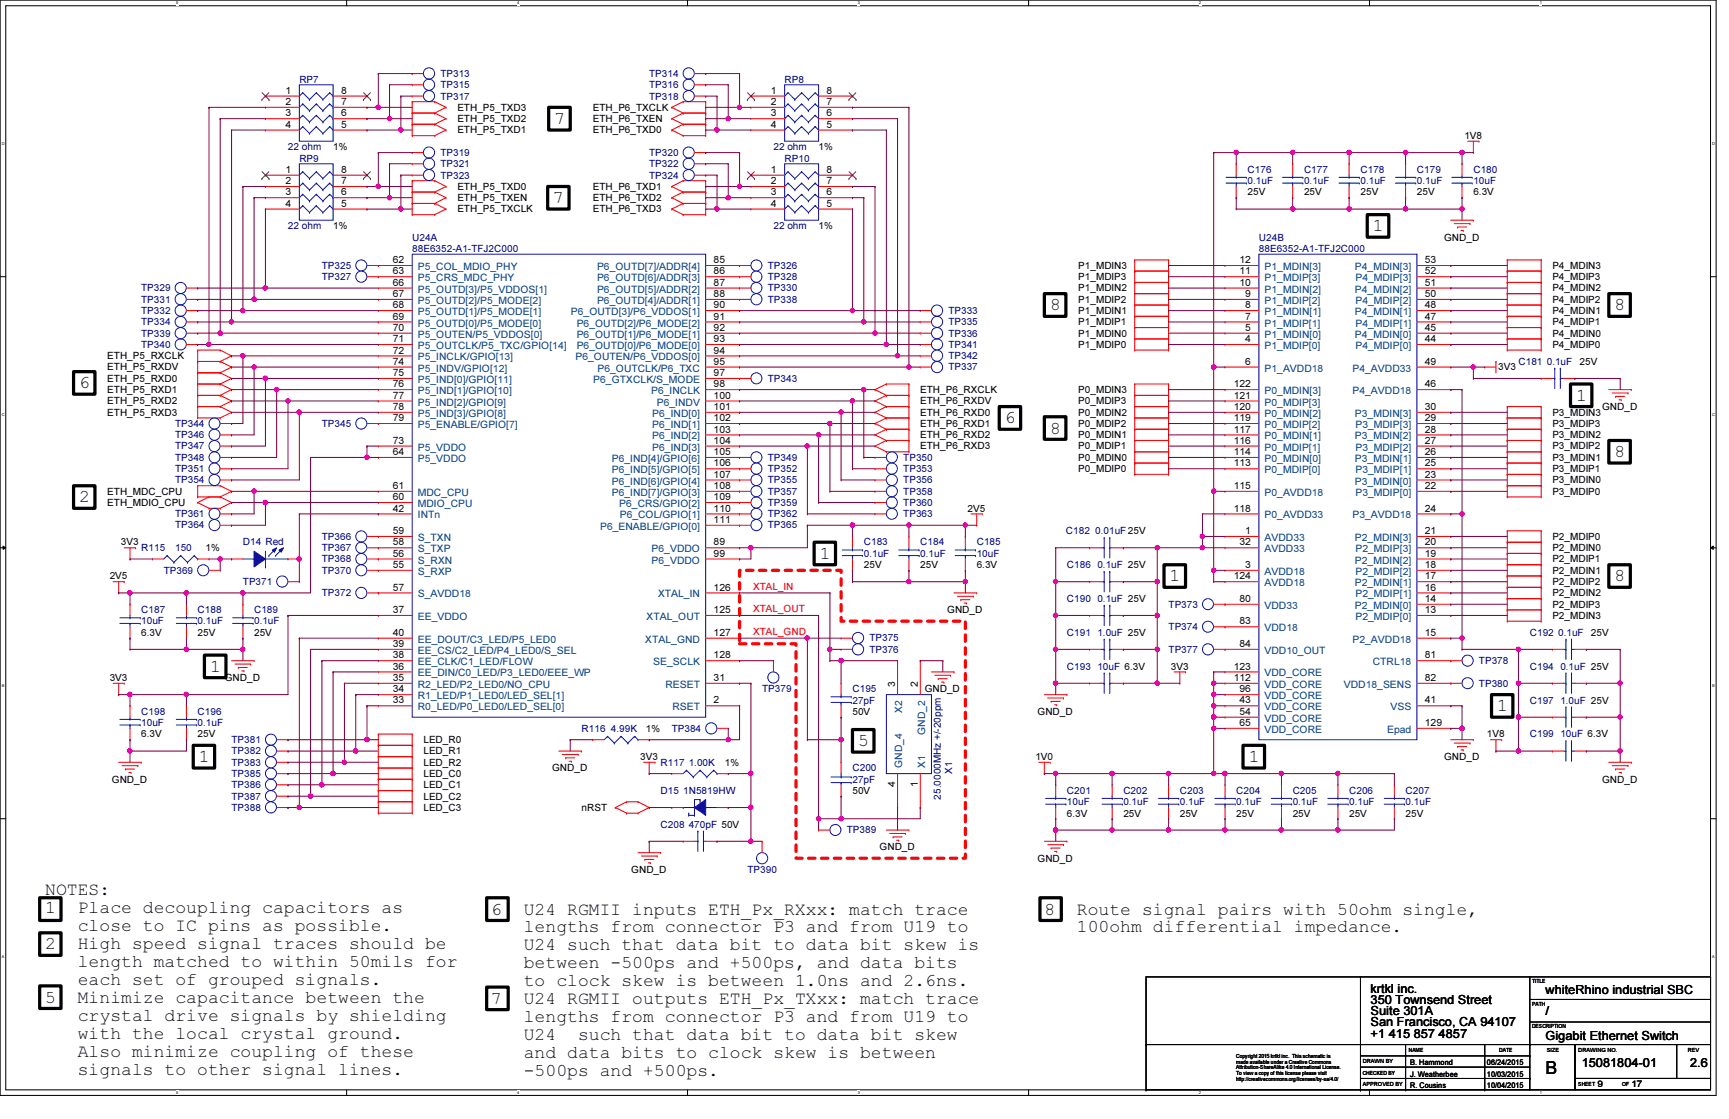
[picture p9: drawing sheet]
<svg xmlns="http://www.w3.org/2000/svg" width="432mm" height="279mm" viewBox="0 0 432 279" stroke-linecap="round" stroke-linejoin="round" font-family="sans-serif">
<defs><g id="words">
<g font-size="4.5">
<text x="138.5" y="31">7</text>
<text x="138.2" y="50.7">7</text>
<text x="342.9" y="57.7">1</text>
<text x="262.3" y="77.5">8</text>
<text x="403.2" y="77.5">8</text>
<text x="19.8" y="96.9">6</text>
<text x="393.6" y="100">1</text>
<text x="251" y="105.7">6</text>
<text x="262.3" y="108.2">8</text>
<text x="403.2" y="114.1">8</text>
<text x="19.8" y="125.4">2</text>
<text x="204.7" y="139.5">1</text>
<text x="292.1" y="145.2">1</text>
<text x="403.2" y="145.2">8</text>
<text x="52.5" y="167.7">1</text>
<text x="373.9" y="177.6">1</text>
<text x="49.7" y="190.3">1</text>
<text x="214.3" y="186.3">5</text>
<text x="311.9" y="190.3">1</text>
<text x="11.3" y="223.6">NOTES:</text>
<text x="11.3" y="228">1</text>
<text x="19.4" y="228">Place decoupling capacitors as</text>
<text x="19.4" y="232.5">close to IC pins as possible.</text>
<text x="122.7" y="228.3">6</text>
<text x="130.8" y="228.3">U24 RGMII inputs ETH_Px_RXxx: match trace</text>
<text x="130.8" y="232.8">lengths from connector P3 and from U19 to</text>
<text x="260.8" y="228.3">8</text>
<text x="268.9" y="228.3">Route signal pairs with 50ohm single,</text>
<text x="268.9" y="232.8">100ohm differential impedance.</text>
<text x="11.3" y="237">2</text>
<text x="19.4" y="237">High speed signal traces should be</text>
<text x="130.8" y="237.3">U24 such that data bit to data bit skew is</text>
<text x="19.4" y="241.5">length matched to within 50mils for</text>
<text x="19.4" y="246">each set of grouped signals.</text>
<text x="130.8" y="241.8">between -500ps and +500ps, and data bits</text>
<text x="11.3" y="250.5">5</text>
<text x="19.4" y="250.5">Minimize capacitance between the</text>
<text x="122.7" y="250.8">7</text>
<text x="130.8" y="246.3">to clock skew is between 1.0ns and 2.6ns.</text>
<text x="130.8" y="250.8">U24 RGMII outputs ETH_Px_TXxx: match trace</text>
<text x="19.4" y="255">crystal drive signals by shielding</text>
<text x="130.8" y="255.3">lengths from connector P3 and from U19 to</text>
<text x="19.4" y="259.5">with the local crystal ground.</text>
<text x="19.4" y="263.9">Also minimize coupling of these</text>
<text x="130.8" y="259.8">U24</text>
<text x="144.4" y="259.8">such that data bit to data bit skew</text>
<text x="19.4" y="268.4">signals to other signal lines.</text>
<text x="130.8" y="264.2">and data bits to clock skew is between</text>
<text x="130.8" y="268.7">-500ps and +500ps.</text>
<text x="386" y="268.3">B</text>
</g>
<g font-size="3.1">
<text x="342.3" y="247.8">krtkl inc.</text>
<text x="342.3" y="250.7">350 Townsend Street</text>
<text x="386" y="248.1">whiteRhino industrial SBC</text>
<text x="342.3" y="253.4">Suite 301A</text>
<text x="342.3" y="256.3">San Francisco, CA 94107</text>
<text x="386" y="253.4">/</text>
<text x="342.3" y="259.1">+1 415 857 4857</text>
<text x="386" y="259.7">Gigabit Ethernet Switch</text>
<text x="395" y="266.4">15081804-01</text>
<text x="422.1" y="266.4">2.6</text>
</g>
<g font-size="2.5">
<text x="71.3" y="23.4">1</text>
<text x="85.2" y="23.4">8</text>
<text x="192.5" y="23.4">1</text>
<text x="206.4" y="23.4">8</text>
<text x="71.3" y="26.2">2</text>
<text x="71.3" y="29">3</text>
<text x="85.2" y="29">6</text>
<text x="85.2" y="26.2">7</text>
<text x="114.2" y="27.6">ETH_P5_TXD3</text>
<text x="148" y="27.6">ETH_P6_TXCLK</text>
<text x="192.5" y="26.2">2</text>
<text x="192.5" y="29">3</text>
<text x="206.4" y="29">6</text>
<text x="206.4" y="26.2">7</text>
<text x="71.3" y="31.9">4</text>
<text x="85.2" y="31.9">5</text>
<text x="114.2" y="30.5">ETH_P5_TXD2</text>
<text x="114.2" y="33.3">ETH_P5_TXD1</text>
<text x="148" y="33.3">ETH_P6_TXD0</text>
<text x="148" y="30.5">ETH_P6_TXEN</text>
<text x="192.5" y="31.9">4</text>
<text x="206.4" y="31.9">5</text>
<text x="365.7" y="34.7">1V8</text>
<text x="83.2" y="37.5">1%</text>
<text x="204.4" y="37.5">1%</text>
<text x="71.3" y="43.1">1</text>
<text x="71.3" y="46">2</text>
<text x="85.2" y="46">7</text>
<text x="85.2" y="43.1">8</text>
<text x="114.2" y="47.4">ETH_P5_TXD0</text>
<text x="148" y="47.4">ETH_P6_TXD1</text>
<text x="192.5" y="43.1">1</text>
<text x="192.5" y="46">2</text>
<text x="206.4" y="46">7</text>
<text x="206.4" y="43.1">8</text>
<text x="71.3" y="48.8">3</text>
<text x="71.3" y="51.6">4</text>
<text x="85.2" y="51.6">5</text>
<text x="85.2" y="48.8">6</text>
<text x="114.2" y="50.2">ETH_P5_TXEN</text>
<text x="114.2" y="53">ETH_P5_TXCLK</text>
<text x="148" y="53">ETH_P6_TXD3</text>
<text x="148" y="50.2">ETH_P6_TXD2</text>
<text x="192.5" y="48.8">3</text>
<text x="192.5" y="51.6">4</text>
<text x="206.4" y="51.6">5</text>
<text x="206.4" y="48.8">6</text>
<text x="311.6" y="48.8">25V</text>
<text x="325.7" y="48.8">25V</text>
<text x="339.8" y="48.8">25V</text>
<text x="353.9" y="48.8">25V</text>
<text x="368" y="48.8">6.3V</text>
<text x="83.2" y="57.2">1%</text>
<text x="204.4" y="57.2">1%</text>
<text x="98.1" y="65.7">62</text>
<text x="178.2" y="65.7">85</text>
<text x="309.5" y="65.7">12</text>
<text x="355.9" y="65.7">53</text>
<text x="360.6" y="60.1">GND_D</text>
<text x="98.1" y="68.5">63</text>
<text x="98.1" y="71.3">66</text>
<text x="178.2" y="68.5">86</text>
<text x="178.2" y="71.3">87</text>
<text x="269.3" y="69.9">P1_MDIP3</text>
<text x="269.3" y="67.1">P1_MDIN3</text>
<text x="309.5" y="68.5">11</text>
<text x="309.5" y="71.3">10</text>
<text x="355.9" y="68.5">52</text>
<text x="355.9" y="71.3">51</text>
<text x="387.7" y="69.9">P4_MDIP3</text>
<text x="387.7" y="67.1">P4_MDIN3</text>
<text x="98.1" y="74.2">67</text>
<text x="98.1" y="77">68</text>
<text x="178.2" y="74.2">88</text>
<text x="178.2" y="77">90</text>
<text x="269.3" y="75.6">P1_MDIP2</text>
<text x="269.3" y="72.8">P1_MDIN2</text>
<text x="311" y="74.2">9</text>
<text x="311" y="77">8</text>
<text x="355.9" y="74.2">50</text>
<text x="355.9" y="77">48</text>
<text x="387.7" y="75.6">P4_MDIP2</text>
<text x="387.7" y="72.8">P4_MDIN2</text>
<text x="98.1" y="79.8">69</text>
<text x="98.1" y="82.6">70</text>
<text x="178.2" y="79.8">91</text>
<text x="178.2" y="82.6">92</text>
<text x="269.3" y="81.2">P1_MDIP1</text>
<text x="269.3" y="78.4">P1_MDIN1</text>
<text x="311" y="79.8">7</text>
<text x="311" y="82.6">5</text>
<text x="355.9" y="79.8">47</text>
<text x="355.9" y="82.6">45</text>
<text x="387.7" y="81.2">P4_MDIP1</text>
<text x="387.7" y="78.4">P4_MDIN1</text>
<text x="26.8" y="89.7">ETH_P5_RXCLK</text>
<text x="98.1" y="85.4">71</text>
<text x="98.1" y="88.3">72</text>
<text x="178.2" y="85.4">93</text>
<text x="178.2" y="88.3">94</text>
<text x="269.3" y="86.9">P1_MDIP0</text>
<text x="269.3" y="84">P1_MDIN0</text>
<text x="311" y="85.4">4</text>
<text x="355.9" y="85.4">44</text>
<text x="387.7" y="86.9">P4_MDIP0</text>
<text x="387.7" y="84">P4_MDIN0</text>
<text x="26.8" y="92.5">ETH_P5_RXDV</text>
<text x="26.8" y="95.3">ETH_P5_RXD0</text>
<text x="98.1" y="91.1">74</text>
<text x="98.1" y="93.9">75</text>
<text x="178.2" y="91.1">95</text>
<text x="178.2" y="93.9">97</text>
<text x="311" y="91.1">6</text>
<text x="355.9" y="91.1">49</text>
<text x="374.2" y="92.5">3V3</text>
<text x="394.5" y="91.1">25V</text>
<text x="26.8" y="98.1">ETH_P5_RXD1</text>
<text x="26.8" y="101">ETH_P5_RXD2</text>
<text x="98.1" y="96.7">76</text>
<text x="98.1" y="99.5">77</text>
<text x="178.2" y="96.7">98</text>
<text x="178.2" y="99.5">100</text>
<text x="229.8" y="98.1">ETH_P6_RXCLK</text>
<text x="229.8" y="101">ETH_P6_RXDV</text>
<text x="269.3" y="101">P0_MDIP3</text>
<text x="269.3" y="98.1">P0_MDIN3</text>
<text x="308.1" y="96.7">122</text>
<text x="308.1" y="99.5">121</text>
<text x="355.9" y="96.7">46</text>
<text x="26.8" y="103.8">ETH_P5_RXD3</text>
<text x="98.1" y="102.4">78</text>
<text x="98.1" y="105.2">79</text>
<text x="178.2" y="102.4">101</text>
<text x="178.2" y="105.2">102</text>
<text x="178.2" y="108">103</text>
<text x="229.8" y="106.6">ETH_P6_RXD1</text>
<text x="229.8" y="103.8">ETH_P6_RXD0</text>
<text x="269.3" y="106.6">P0_MDIP2</text>
<text x="269.3" y="103.8">P0_MDIN2</text>
<text x="308.1" y="102.4">120</text>
<text x="308.1" y="105.2">119</text>
<text x="308.1" y="108">117</text>
<text x="355.9" y="102.4">30</text>
<text x="355.9" y="105.2">29</text>
<text x="355.9" y="108">28</text>
<text x="387.7" y="106.6">P3_MDIP3</text>
<text x="387.7" y="103.8">P3_MDIN3</text>
<text x="400.1" y="102.4">GND_D</text>
<text x="98.1" y="110.8">73</text>
<text x="98.1" y="113.6">64</text>
<text x="178.2" y="110.8">104</text>
<text x="178.2" y="113.6">105</text>
<text x="229.8" y="109.4">ETH_P6_RXD2</text>
<text x="229.8" y="112.2">ETH_P6_RXD3</text>
<text x="269.3" y="112.2">P0_MDIP1</text>
<text x="269.3" y="109.4">P0_MDIN1</text>
<text x="308.1" y="110.8">116</text>
<text x="308.1" y="113.6">114</text>
<text x="355.9" y="110.8">27</text>
<text x="355.9" y="113.6">26</text>
<text x="387.7" y="112.2">P3_MDIP2</text>
<text x="387.7" y="109.4">P3_MDIN2</text>
<text x="178.2" y="116.5">106</text>
<text x="178.2" y="119.3">107</text>
<text x="269.3" y="117.9">P0_MDIP0</text>
<text x="269.3" y="115.1">P0_MDIN0</text>
<text x="308.1" y="116.5">113</text>
<text x="355.9" y="116.5">25</text>
<text x="355.9" y="119.3">23</text>
<text x="387.7" y="117.9">P3_MDIP1</text>
<text x="387.7" y="115.1">P3_MDIN1</text>
<text x="26.8" y="123.5">ETH_MDC_CPU</text>
<text x="98.1" y="122.1">61</text>
<text x="98.1" y="124.9">60</text>
<text x="178.2" y="122.1">108</text>
<text x="178.2" y="124.9">109</text>
<text x="308.1" y="122.1">115</text>
<text x="355.9" y="122.1">22</text>
<text x="387.7" y="123.5">P3_MDIP0</text>
<text x="387.7" y="120.7">P3_MDIN0</text>
<text x="26.8" y="126.3">ETH_MDIO_CPU</text>
<text x="98.1" y="127.7">42</text>
<text x="178.2" y="127.7">110</text>
<text x="178.2" y="130.6">111</text>
<text x="241.6" y="127.7">2V5</text>
<text x="308.1" y="127.7">118</text>
<text x="355.9" y="127.7">24</text>
<text x="30.2" y="136.2">3V3</text>
<text x="51.4" y="137.6">1%</text>
<text x="98.1" y="133.3">59</text>
<text x="98.1" y="136.2">58</text>
<text x="178.2" y="136.2">89</text>
<text x="309.5" y="136.2">32</text>
<text x="311" y="133.3">1</text>
<text x="355.9" y="133.3">21</text>
<text x="355.9" y="136.2">20</text>
<text x="387.7" y="134.8">P2_MDIP0</text>
<text x="387.7" y="137.6">P2_MDIN0</text>
<text x="98.1" y="139">56</text>
<text x="98.1" y="141.8">55</text>
<text x="178.2" y="139">99</text>
<text x="215.7" y="141.8">25V</text>
<text x="229.8" y="141.8">25V</text>
<text x="243.9" y="141.8">6.3V</text>
<text x="311" y="141.8">3</text>
<text x="355.9" y="139">19</text>
<text x="355.9" y="141.8">18</text>
<text x="387.7" y="140.4">P2_MDIP1</text>
<text x="387.7" y="143.3">P2_MDIN1</text>
<text x="27.4" y="144.7">2V5</text>
<text x="98.1" y="147.4">57</text>
<text x="178.2" y="147.4">126</text>
<text x="308.1" y="144.7">124</text>
<text x="355.9" y="144.7">17</text>
<text x="355.9" y="147.4">16</text>
<text x="387.7" y="146">P2_MDIP2</text>
<text x="387.7" y="148.9">P2_MDIN2</text>
<text x="98.1" y="153.1">37</text>
<text x="178.2" y="153.1">125</text>
<text x="236.6" y="153.1">GND_D</text>
<text x="309.5" y="150.3">80</text>
<text x="309.5" y="155.9">83</text>
<text x="355.9" y="150.3">14</text>
<text x="355.9" y="153.1">13</text>
<text x="387.7" y="151.7">P2_MDIP3</text>
<text x="387.7" y="154.5">P2_MDIN3</text>
<text x="35.3" y="158.7">6.3V</text>
<text x="49.4" y="158.7">25V</text>
<text x="63.5" y="158.7">25V</text>
<text x="98.1" y="158.7">40</text>
<text x="98.1" y="161.5">39</text>
<text x="178.2" y="158.7">127</text>
<text x="309.5" y="161.5">84</text>
<text x="355.9" y="158.7">15</text>
<text x="397.3" y="158.7">25V</text>
<text x="98.1" y="164.4">38</text>
<text x="98.1" y="167.2">36</text>
<text x="178.2" y="164.4">128</text>
<text x="292.4" y="167.2">3V3</text>
<text x="308.1" y="167.2">123</text>
<text x="355.9" y="164.4">81</text>
<text x="27.4" y="170">3V3</text>
<text x="56.1" y="170">GND_D</text>
<text x="98.1" y="170">35</text>
<text x="98.1" y="172.8">34</text>
<text x="178.2" y="170">31</text>
<text x="223.6" y="171.4" transform="rotate(-90 223.6 171.4)">3</text>
<text x="229.2" y="171.4" transform="rotate(-90 229.2 171.4)">2</text>
<text x="230.9" y="172.8">GND_D</text>
<text x="308.1" y="170">112</text>
<text x="309.5" y="172.8">96</text>
<text x="355.9" y="170">82</text>
<text x="98.1" y="175.6">33</text>
<text x="178.2" y="175.6">2</text>
<text x="212.9" y="178.5">50V</text>
<text x="259.1" y="178.5">GND_D</text>
<text x="309.5" y="175.6">43</text>
<text x="309.5" y="178.5">54</text>
<text x="355.9" y="175.6">41</text>
<text x="35.3" y="184.1">6.3V</text>
<text x="49.4" y="184.1">25V</text>
<text x="105.7" y="185.5">LED_R0</text>
<text x="161.3" y="182.7">1%</text>
<text x="309.5" y="181.3">65</text>
<text x="355.9" y="181.3">129</text>
<text x="371.3" y="184.1">1V8</text>
<text x="105.7" y="188.3">LED_R1</text>
<text x="105.7" y="191.2">LED_R2</text>
<text x="159.9" y="189.8">3V3</text>
<text x="181" y="191.2">1%</text>
<text x="258.6" y="189.8">1V0</text>
<text x="360.6" y="189.8">GND_D</text>
<text x="27.9" y="195.4">GND_D</text>
<text x="105.7" y="194">LED_C0</text>
<text x="105.7" y="196.8">LED_C1</text>
<text x="137.9" y="192.6">GND_D</text>
<text x="223.6" y="196.6" transform="rotate(-90 223.6 196.6)">4</text>
<text x="229.2" y="196.6" transform="rotate(-90 229.2 196.6)">1</text>
<text x="400.1" y="195.4">GND_D</text>
<text x="105.7" y="199.6">LED_C2</text>
<text x="105.7" y="202.4">LED_C3</text>
<text x="145.2" y="202.4">nRST</text>
<text x="212.9" y="198.2">50V</text>
<text x="266.4" y="203.9">6.3V</text>
<text x="280.5" y="203.9">25V</text>
<text x="294.6" y="203.9">25V</text>
<text x="308.7" y="203.9">25V</text>
<text x="322.8" y="203.9">25V</text>
<text x="336.9" y="203.9">25V</text>
<text x="351" y="203.9">25V</text>
<text x="219.7" y="212.3">GND_D</text>
<text x="259.1" y="215.1">GND_D</text>
<text x="157.6" y="218">GND_D</text>
</g>
<g font-size="2.5" fill="#000080">
<text x="74.8" y="20.6">RP7</text>
<text x="110" y="22">TP315</text>
<text x="110" y="19.2">TP313</text>
<text x="162.1" y="22">TP316</text>
<text x="162.1" y="19.2">TP314</text>
<text x="196" y="20.6">RP8</text>
<text x="110" y="24.8">TP317</text>
<text x="162.1" y="24.8">TP318</text>
<text x="71.9" y="37.5">22 ohm</text>
<text x="74.8" y="40.3">RP9</text>
<text x="110" y="38.9">TP319</text>
<text x="110" y="41.7">TP321</text>
<text x="162.1" y="41.7">TP322</text>
<text x="162.1" y="38.9">TP320</text>
<text x="193.2" y="37.5">22 ohm</text>
<text x="196" y="40.3">RP10</text>
<text x="110" y="44.6">TP323</text>
<text x="162.1" y="44.6">TP324</text>
<text x="311.6" y="43.1">C176</text>
<text x="311.6" y="46">0.1uF</text>
<text x="325.7" y="43.1">C177</text>
<text x="325.7" y="46">0.1uF</text>
<text x="339.8" y="43.1">C178</text>
<text x="339.8" y="46">0.1uF</text>
<text x="353.9" y="43.1">C179</text>
<text x="353.9" y="46">0.1uF</text>
<text x="368" y="43.1">C180</text>
<text x="368" y="46">10uF</text>
<text x="71.9" y="57.2">22 ohm</text>
<text x="193.2" y="57.2">22 ohm</text>
<text x="103" y="60.1">U24A</text>
<text x="103" y="62.9">88E6352-A1-TFJ2C000</text>
<text x="314.4" y="60.1">U24B</text>
<text x="314.4" y="62.9">88E6352-A1-TFJ2C000</text>
<text x="80.4" y="69.9">TP327</text>
<text x="80.4" y="67.1">TP325</text>
<text x="191.8" y="67.1">TP326</text>
<text x="191.8" y="69.9">TP328</text>
<text x="35.3" y="72.8">TP329</text>
<text x="35.3" y="75.6">TP331</text>
<text x="191.8" y="75.6">TP338</text>
<text x="191.8" y="72.8">TP330</text>
<text x="35.3" y="78.4">TP332</text>
<text x="35.3" y="81.2">TP334</text>
<text x="236.9" y="81.2">TP335</text>
<text x="236.9" y="78.4">TP333</text>
<text x="35.3" y="84">TP339</text>
<text x="35.3" y="86.9">TP340</text>
<text x="236.9" y="89.7">TP342</text>
<text x="236.9" y="84">TP336</text>
<text x="236.9" y="86.9">TP341</text>
<text x="191.8" y="95.3">TP343</text>
<text x="236.9" y="92.5">TP337</text>
<text x="379.2" y="91.1">C181 0.1uF</text>
<text x="43.7" y="106.6">TP344</text>
<text x="80.4" y="106.6">TP345</text>
<text x="43.7" y="109.4">TP346</text>
<text x="43.7" y="112.2">TP347</text>
<text x="43.7" y="115.1">TP348</text>
<text x="43.7" y="117.9">TP351</text>
<text x="191.8" y="117.9">TP352</text>
<text x="191.8" y="115.1">TP349</text>
<text x="225.6" y="117.9">TP353</text>
<text x="225.6" y="115.1">TP350</text>
<text x="43.7" y="120.7">TP354</text>
<text x="191.8" y="123.5">TP357</text>
<text x="191.8" y="120.7">TP355</text>
<text x="225.6" y="120.7">TP356</text>
<text x="225.6" y="123.5">TP358</text>
<text x="43.7" y="129.2">TP361</text>
<text x="43.7" y="132">TP364</text>
<text x="191.8" y="126.3">TP359</text>
<text x="191.8" y="132">TP365</text>
<text x="191.8" y="129.2">TP362</text>
<text x="225.6" y="129.2">TP363</text>
<text x="225.6" y="126.3">TP360</text>
<text x="35.3" y="137.6">R115</text>
<text x="43.7" y="137.6">150</text>
<text x="60.7" y="136.2">D14 Red</text>
<text x="80.4" y="137.6">TP367</text>
<text x="80.4" y="134.8">TP366</text>
<text x="215.7" y="136.2">C183</text>
<text x="229.8" y="136.2">C184</text>
<text x="243.9" y="136.2">C185</text>
<text x="266.2" y="133.4">C182 0.01uF25V</text>
<text x="40.9" y="143.3">TP369</text>
<text x="80.4" y="143.3">TP370</text>
<text x="80.4" y="140.4">TP368</text>
<text x="215.7" y="139">0.1uF</text>
<text x="229.8" y="139">0.1uF</text>
<text x="243.9" y="139">10uF</text>
<text x="266.4" y="141.8">C186 0.1uF 25V</text>
<text x="60.7" y="146">TP371</text>
<text x="80.4" y="148.9">TP372</text>
<text x="35.3" y="153.1">C187</text>
<text x="35.3" y="155.9">10uF</text>
<text x="49.4" y="153.1">C188</text>
<text x="49.4" y="155.9">0.1uF</text>
<text x="63.5" y="153.1">C189</text>
<text x="63.5" y="155.9">0.1uF</text>
<text x="266.4" y="150.3">C190 0.1uF 25V</text>
<text x="291.8" y="151.7">TP373</text>
<text x="217.1" y="160.1">TP375</text>
<text x="266.4" y="158.7">C191 1.0uF 25V</text>
<text x="291.8" y="157.4">TP374</text>
<text x="382.1" y="158.7">C192 0.1uF</text>
<text x="217.1" y="163">TP376</text>
<text x="266.4" y="167.2">C193 10uF 6.3V</text>
<text x="291.8" y="163">TP377</text>
<text x="369.4" y="165.8">TP378</text>
<text x="382.1" y="167.2">C194 0.1uF 25V</text>
<text x="190.3" y="172.8">TP379</text>
<text x="212.9" y="172.8">C195</text>
<text x="369.4" y="171.4">TP380</text>
<text x="35.3" y="178.5">C198</text>
<text x="49.4" y="178.5">C196</text>
<text x="212.9" y="175.7">27pF</text>
<text x="382.1" y="175.7">C197 1.0uF 25V</text>
<text x="35.3" y="181.3">10uF</text>
<text x="49.4" y="181.3">0.1uF</text>
<text x="57.8" y="185.5">TP381</text>
<text x="145.2" y="182.7">R116 4.99K</text>
<text x="167.8" y="182.7">TP384</text>
<text x="382.1" y="184.1">C199 10uF 6.3V</text>
<text x="57.8" y="188.3">TP382</text>
<text x="57.8" y="191.2">TP383</text>
<text x="165" y="191.2">R117 1.00K</text>
<text x="57.8" y="194">TP385</text>
<text x="57.8" y="196.8">TP386</text>
<text x="212.9" y="192.6">C200</text>
<text x="212.9" y="195.4">27pF</text>
<text x="237.8" y="193.2" transform="rotate(-90 237.8 193.2)">X1</text>
<text x="57.8" y="199.6">TP387</text>
<text x="57.8" y="202.4">TP388</text>
<text x="165" y="198.2">D15 1N5819HW</text>
<text x="234.9" y="199.6" transform="rotate(-90 234.9 199.6)">25.0000MHz +/-20ppm</text>
<text x="266.4" y="198.2">C201</text>
<text x="266.4" y="201">10uF</text>
<text x="280.5" y="198.2">C202</text>
<text x="280.5" y="201">0.1uF</text>
<text x="294.6" y="198.2">C203</text>
<text x="294.6" y="201">0.1uF</text>
<text x="308.7" y="198.2">C204</text>
<text x="308.7" y="201">0.1uF</text>
<text x="322.8" y="198.2">C205</text>
<text x="322.8" y="201">0.1uF</text>
<text x="336.9" y="198.2">C206</text>
<text x="336.9" y="201">0.1uF</text>
<text x="351" y="198.2">C207</text>
<text x="351" y="201">0.1uF</text>
<text x="165" y="206.7">C208 470pF 50V</text>
<text x="211.5" y="208.1">TP389</text>
<text x="186.7" y="218">TP390</text>
</g>
<g font-size="2.5" fill="#004080">
<text x="104.4" y="67.4">P5_COL_MDIO_PHY</text>
<text x="104.4" y="70.2">P5_CRS_MDC_PHY</text>
<text x="149.1" y="67.4">P6_OUTD[7]/ADDR[4]</text>
<text x="149.1" y="70.2">P6_OUTD[6]/ADDR[3]</text>
<text x="315.8" y="67.4">P1_MDIN[3]</text>
<text x="315.8" y="70.2">P1_MDIP[3]</text>
<text x="338.4" y="67.4">P4_MDIN[3]</text>
<text x="338.5" y="70.2">P4_MDIP[3]</text>
<text x="104.4" y="73.1">P5_OUTD[3]/P5_VDDOS[1]</text>
<text x="104.4" y="75.9">P5_OUTD[2]/P5_MODE[2]</text>
<text x="149.1" y="73.1">P6_OUTD[5]/ADDR[2]</text>
<text x="149.1" y="75.9">P6_OUTD[4]/ADDR[1]</text>
<text x="315.8" y="73.1">P1_MDIN[2]</text>
<text x="315.8" y="75.9">P1_MDIP[2]</text>
<text x="338.4" y="73.1">P4_MDIN[2]</text>
<text x="338.5" y="75.9">P4_MDIP[2]</text>
<text x="104.4" y="78.7">P5_OUTD[1]/P5_MODE[1]</text>
<text x="104.4" y="81.5">P5_OUTD[0]/P5_MODE[0]</text>
<text x="142.6" y="78.7">P6_OUTD[3]/P6_VDDOS[1]</text>
<text x="144" y="81.5">P6_OUTD[2]/P6_MODE[2]</text>
<text x="315.8" y="78.7">P1_MDIN[1]</text>
<text x="315.8" y="81.5">P1_MDIP[1]</text>
<text x="338.4" y="78.7">P4_MDIN[1]</text>
<text x="338.5" y="81.5">P4_MDIP[1]</text>
<text x="104.4" y="84.3">P5_OUTEN/P5_VDDOS[0]</text>
<text x="104.4" y="87.2">P5_OUTCLK/P5_TXC/GPIO[14]</text>
<text x="144" y="84.3">P6_OUTD[1]/P6_MODE[1]</text>
<text x="144" y="87.2">P6_OUTD[0]/P6_MODE[0]</text>
<text x="315.8" y="84.3">P1_MDIN[0]</text>
<text x="315.8" y="87.2">P1_MDIP[0]</text>
<text x="338.4" y="84.3">P4_MDIN[0]</text>
<text x="338.5" y="87.2">P4_MDIP[0]</text>
<text x="104.4" y="90">P5_INCLK/GPIO[13]</text>
<text x="104.4" y="92.8">P5_INDV/GPIO[12]</text>
<text x="104.4" y="95.6">P5_IND[0]/GPIO[11]</text>
<text x="143.7" y="90">P6_OUTEN/P6_VDDOS[0]</text>
<text x="148.2" y="95.6">P6_GTXCLK/S_MODE</text>
<text x="149.2" y="92.8">P6_OUTCLK/P6_TXC</text>
<text x="315.8" y="92.8">P1_AVDD18</text>
<text x="337.8" y="92.8">P4_AVDD33</text>
<text x="104.4" y="98.4">P5_IND[1]/GPIO[10]</text>
<text x="104.4" y="101.3">P5_IND[2]/GPIO[9]</text>
<text x="162.6" y="98.4">P6_INCLK</text>
<text x="164" y="101.3">P6_INDV</text>
<text x="315.8" y="98.4">P0_MDIN[3]</text>
<text x="315.8" y="101.3">P0_MDIP[3]</text>
<text x="337.8" y="98.4">P4_AVDD18</text>
<text x="104.4" y="104.1">P5_IND[3]/GPIO[8]</text>
<text x="104.4" y="106.9">P5_ENABLE/GPIO[7]</text>
<text x="162.9" y="104.1">P6_IND[0]</text>
<text x="162.9" y="106.9">P6_IND[1]</text>
<text x="315.8" y="104.1">P0_MDIN[2]</text>
<text x="315.8" y="106.9">P0_MDIP[2]</text>
<text x="338.4" y="104.1">P3_MDIN[3]</text>
<text x="338.5" y="106.9">P3_MDIP[3]</text>
<text x="104.4" y="112.5">P5_VDDO</text>
<text x="162.9" y="109.7">P6_IND[2]</text>
<text x="162.9" y="112.5">P6_IND[3]</text>
<text x="315.8" y="109.7">P0_MDIN[1]</text>
<text x="315.8" y="112.5">P0_MDIP[1]</text>
<text x="338.4" y="109.7">P3_MDIN[2]</text>
<text x="338.5" y="112.5">P3_MDIP[2]</text>
<text x="104.4" y="115.4">P5_VDDO</text>
<text x="152.8" y="115.4">P6_IND[4]/GPIO[6]</text>
<text x="152.8" y="118.2">P6_IND[5]/GPIO[5]</text>
<text x="315.8" y="115.4">P0_MDIN[0]</text>
<text x="315.8" y="118.2">P0_MDIP[0]</text>
<text x="338.4" y="115.4">P3_MDIN[1]</text>
<text x="338.5" y="118.2">P3_MDIP[1]</text>
<text x="104.4" y="123.8">MDC_CPU</text>
<text x="152.8" y="121">P6_IND[6]/GPIO[4]</text>
<text x="152.8" y="123.8">P6_IND[7]/GPIO[3]</text>
<text x="315.8" y="123.8">P0_AVDD18</text>
<text x="338.4" y="121">P3_MDIN[0]</text>
<text x="338.5" y="123.8">P3_MDIP[0]</text>
<text x="104.4" y="126.6">MDIO_CPU</text>
<text x="104.4" y="129.5">INTn</text>
<text x="154.6" y="126.6">P6_CRS/GPIO[2]</text>
<text x="154.8" y="129.5">P6_COL/GPIO[1]</text>
<text x="315.8" y="129.5">P0_AVDD33</text>
<text x="337.8" y="129.5">P3_AVDD18</text>
<text x="104.4" y="135.1">S_TXN</text>
<text x="104.4" y="137.9">S_TXP</text>
<text x="149.9" y="132.3">P6_ENABLE/GPIO[0]</text>
<text x="162.7" y="137.9">P6_VDDO</text>
<text x="315.8" y="135.1">AVDD33</text>
<text x="315.8" y="137.9">AVDD33</text>
<text x="338.4" y="135.1">P2_MDIN[3]</text>
<text x="338.5" y="137.9">P2_MDIP[3]</text>
<text x="104.4" y="140.7">S_RXN</text>
<text x="104.4" y="143.6">S_RXP</text>
<text x="162.7" y="140.7">P6_VDDO</text>
<text x="315.8" y="143.6">AVDD18</text>
<text x="338.4" y="140.7">P2_MDIN[2]</text>
<text x="338.5" y="143.6">P2_MDIP[2]</text>
<text x="104.4" y="149.2">S_AVDD18</text>
<text x="164.3" y="149.2">XTAL_IN</text>
<text x="315.8" y="146.4">AVDD18</text>
<text x="338.4" y="146.4">P2_MDIN[1]</text>
<text x="338.5" y="149.2">P2_MDIP[1]</text>
<text x="104.4" y="154.8">EE_VDDO</text>
<text x="161.5" y="154.8">XTAL_OUT</text>
<text x="315.8" y="152">VDD33</text>
<text x="338.4" y="152">P2_MDIN[0]</text>
<text x="338.5" y="154.8">P2_MDIP[0]</text>
<text x="104.4" y="160.5">EE_DOUT/C3_LED/P5_LED0</text>
<text x="161.2" y="160.5">XTAL_GND</text>
<text x="315.8" y="157.6">VDD18</text>
<text x="337.8" y="160.5">P2_AVDD18</text>
<text x="104.4" y="163.3">EE_CS/C2_LED/P4_LED0/S_SEL</text>
<text x="104.4" y="166.1">EE_CLK/C1_LED/FLOW</text>
<text x="163.2" y="166.1">SE_SCLK</text>
<text x="315.8" y="163.3">VDD10_OUT</text>
<text x="342.9" y="166.1">CTRL18</text>
<text x="104.4" y="168.9">EE_DIN/C0_LED/P3_LED0/EEE_WP</text>
<text x="104.4" y="171.7">R2_LED/P2_LED0/NO_CPU</text>
<text x="166.2" y="171.7">RESET</text>
<text x="315.8" y="168.9">VDD_CORE</text>
<text x="315.8" y="171.7">VDD_CORE</text>
<text x="335.6" y="171.7">VDD18_SENS</text>
<text x="104.4" y="174.6">R1_LED/P1_LED0/LED_SEL[1]</text>
<text x="104.4" y="177.4">R0_LED/P0_LED0/LED_SEL[0]</text>
<text x="167.9" y="177.4">RSET</text>
<text x="225.3" y="178" transform="rotate(-90 225.3 178)">X2</text>
<text x="315.8" y="174.6">VDD_CORE</text>
<text x="315.8" y="177.4">VDD_CORE</text>
<text x="347.3" y="177.4">VSS</text>
<text x="231" y="183.5" transform="rotate(-90 231 183.5)">GND_2</text>
<text x="315.8" y="180.2">VDD_CORE</text>
<text x="315.8" y="183">VDD_CORE</text>
<text x="346.4" y="183">Epad</text>
<text x="225.3" y="191.8" transform="rotate(-90 225.3 191.8)">GND_4</text>
<text x="231" y="191.8" transform="rotate(-90 231 191.8)">X1</text>
</g>
<g font-size="2.5" fill="#f00">
<text x="188.1" y="147.3">XTAL_IN</text>
<text x="188.1" y="152.9">XTAL_OUT</text>
<text x="188.1" y="158.6">XTAL_GND</text>
</g>
<g font-size="2.2">
<text x="399" y="271.3">9</text>
<text x="407.4" y="271.3">17</text>
</g>
<g font-size="1.9">
<text x="352.2" y="268.8">J. Weatherbee</text>
<text x="352.2" y="266">B. Hammond</text>
<text x="371.3" y="266">06/24/2015</text>
<text x="371.3" y="268.8">10/03/2015</text>
<text x="352.2" y="271.6">R. Cousins</text>
<text x="371.3" y="271.6">10/04/2015</text>
</g>
<g font-size="1.4">
<text x="382.6" y="245.5">TITLE</text>
<text x="382.6" y="251.1">PATH</text>
<text x="382.6" y="256.8">DESCRIPTION</text>
<text x="351.9" y="262.7">NAME</text>
<text x="374.4" y="262.7">DATE</text>
<text x="386.3" y="262.7">SIZE</text>
<text x="394.2" y="262.7">DRAWING NO.</text>
<text x="421.5" y="262.7">REV</text>
<text x="308.7" y="264.1">Copyright 2015 krtkl inc. This schematic is</text>
<text x="308.7" y="265.6">made available under a Creative Commons</text>
<text x="308.7" y="267">Attribution-ShareAlike 4.0 International License.</text>
<text x="308.7" y="268.4">To view a copy of this license please visit</text>
<text x="308.7" y="269.9">http://creativecommons.org/licenses/by-sa/4.0/</text>
<text x="340.3" y="265.5">DRAWN BY</text>
<text x="340.3" y="268.4">CHECKED BY</text>
<text x="340.3" y="271.1">APPROVED BY</text>
<text x="394.2" y="271.1">SHEET</text>
<text x="405.1" y="271.1">OF</text>
</g>
<g font-size="1">
<text x="44" y="1.1">5</text>
<text x="129.1" y="1.1">4</text>
<text x="214.2" y="1.1">3</text>
<text x="299.4" y="1.1">2</text>
<text x="384.6" y="1.1">1</text>
<text x=".4" y="36.2">D</text>
<text x="427.6" y="36.2">D</text>
<text x=".4" y="103.8">C</text>
<text x="427.6" y="103.8">C</text>
<text x=".4" y="171.5">B</text>
<text x="427.6" y="171.5">B</text>
<text x=".4" y="239.1">A</text>
<text x="427.6" y="239.1">A</text>
<text x="44" y="273.2">5</text>
<text x="129.1" y="273.2">4</text>
<text x="214.2" y="273.2">3</text>
<text x="299.4" y="273.2">2</text>
<text x="384.6" y="273.2">1</text>
</g>
</g></defs>
<path d="M0 0h428.6v273.5h-428.6zM1.4 1.4h425.8v270.7h-425.8z" fill="none" stroke="#000" stroke-width=".25"/>
<g fill="#fff">
<path d="M44 .2h.5v1.2h-.5z"/>
<path d="M44 272.3h.5v1.1h-.5z"/>
</g>
<path d="M86.6 0v1.4M86.6 272.1v1.4" fill="none" stroke="#000" stroke-width=".25"/>
<g fill="#fff">
<path d="M129.1 .2h.6v1.2h-.6z"/>
<path d="M129.1 272.3h.6v1.1h-.6z"/>
</g>
<path d="M171.7 0v1.4M171.7 272.1v1.4" fill="none" stroke="#000" stroke-width=".25"/>
<g fill="#fff">
<path d="M214.2 .2h.6v1.2h-.6z"/>
<path d="M214.2 272.3h.6v1.1h-.6z"/>
</g>
<path d="M256.9 0v1.4M256.9 272.1v1.4" fill="none" stroke="#000" stroke-width=".25"/>
<g fill="#fff">
<path d="M299.4 .2h.6v1.2h-.6z"/>
<path d="M299.4 272.3h.6v1.1h-.6z"/>
</g>
<path d="M342 0v1.4M342 272.1v1.4" fill="none" stroke="#000" stroke-width=".25"/>
<g fill="#fff">
<path d="M384.6 .2h.5v1.2h-.5z"/>
<path d="M384.6 272.3h.5v1.1h-.5z"/>
<path d="M.4 35.3h.7v1.1h-.7z"/>
<path d="M427.6 35.3h.7v1.1h-.7z"/>
<path d="M.4 102.9h.7v1.2h-.7z"/>
<path d="M427.6 102.9h.7v1.2h-.7z"/>
</g>
<path d="M0 69.1h1.4M427.2 69.1h1.4" fill="none" stroke="#000" stroke-width=".25"/>
<g fill="#fff">
<path d="M.4 170.6h.7v1.1h-.7z"/>
<path d="M427.6 170.6h.6v1.1h-.6z"/>
</g>
<path d="M0 136.8h1.4M.8 136.4l.6 .4-.6 .4zM427.2 136.8l.7-.4v.8zM427.2 136.8h1.4" fill="none" stroke="#000" stroke-width=".25"/>
<path d="M.8 136.4l.6 .4-.6 .4zM427.2 136.8l.7-.4v.8z" fill="#000"/>
<g fill="#fff">
<path d="M.4 238.3h.7v1.1h-.7z"/>
<path d="M427.6 238.3h.6v1.1h-.6z"/>
</g>
<g fill="none" stroke="#000" stroke-width=".25">
<path d="M0 204.4h1.4M427.2 204.4h1.4M339.8 243.9h.1M339.8 243.9v28.2M382.1 243.9v16.9M382.1 249.6h45.1M382.1 255.2h45.1M427.2 243.9h.1M427.2 249.6h.1M427.2 255.2h.1M427.2 243.9h-141v28.2M427.2 243.9v16.9"/>
<path d="M286.2 272.1h.1M286.2 260.8h.1M286.2 272.1h95.9M286.2 260.8h95.9M339.8 272.1h.1M339.8 266.4h.1M339.8 263.7h42.3M339.8 266.4h42.3M339.8 269.3h42.3M351 272.1h.1M351 260.8v11.3M370.8 272.1h.1"/>
<path d="M370.8 260.8v11.3M382.1 260.8h11.2v11.3h-11.2zM382.1 260.8h.1M382.1 263.7h.1M382.1 269.3h.1M393.3 269.3h33.9v2.8h-33.9zM393.3 260.8h25.4v8.5h-25.4zM418.7 260.8h8.5v8.5h-8.5z"/>
</g>
<g fill="none" stroke="#000" stroke-width=".8">
<path d="M137 26.8h5.4v5.7h-5.4zM136.8 46.6h5.3v5.6h-5.3zM341.5 53.6h5.3v5.6h-5.3zM260.8 73.3h5.4v5.7h-5.4zM401.8 73.3h5.4v5.7h-5.4zM18.4 92.8h5.3v5.6h-5.3zM392.2 95.9h5.4v5.6h-5.4zM249.6 101.5h5.3v5.7h-5.3zM260.8 104.1h5.4v5.6h-5.4zM401.8 110h5.4v5.6h-5.4zM18.4 121.3h5.3v5.6h-5.3zM203.3 135.4h5.4v5.6h-5.4z"/>
<path d="M290.7 141h5.4v5.6h-5.4zM401.8 141h5.4v5.6h-5.4zM51.1 163.6h5.3v5.6h-5.3zM372.5 173.4h5.3v5.7h-5.3zM48.3 186.1h5.3v5.7h-5.3zM212.9 182.2h5.4v5.6h-5.4zM310.4 186.1h5.4v5.7h-5.4zM9.9 232.9h5.3v5.6h-5.3zM9.9 224.2h5.3v5.6h-5.3zM121.5 224.2h5.4v5.6h-5.4zM259.7 224.2h5.3v5.6h-5.3zM9.9 246.2h5.3v5.6h-5.3z"/>
<path d="M121.5 246.5h5.4v5.6h-5.4z"/>
</g>
<path d="M184.7 142.4h25.4v12.7h31v59.2h-42.3v-53.6h-14.1z" fill="none" stroke="#f00" stroke-width=".8" stroke-dasharray="1.6 1.6"/>
<g fill="none" stroke="#f00" stroke-width=".25">
<path d="M103 28.2h.1M103 25.4h.1M103 31h.1M103 33.9h.1M103 21.2h.1M103 38.1h.1M103 25.4v8.5M103 25.4h5.6M103 28.2h5.6M103 31h5.6M103 33.9h5.6M103 21.2h2.7"/>
<path d="M103 38.1h2.7M108.6 25.4h.1M108.6 28.2h.1M108.6 31h.1M108.6 33.9h.1M108.6 25.4l2.8 1.4M108.6 28.2l2.8 1.4M108.6 31l2.8 1.5M111.4 26.8h.1M111.4 29.6h.1M111.4 32.5h.1M111.4 26.8l-2.8 1.4"/>
<path d="M111.4 29.6l-2.8 1.4M111.4 32.5l-2.8 1.4M167.8 32.5h.1M167.8 29.6h.1M167.8 26.8h.1M167.8 32.5l2.8 1.4M167.8 29.6l2.8 1.4M167.8 26.8l2.8 1.4M170.6 31h.1M170.6 33.9h.1M170.6 28.2h.1M170.6 25.4h.1"/>
<path d="M170.6 25.4h5.6M170.6 28.2h5.6M170.6 31h5.6M170.6 33.9h5.6M170.6 31l-2.8 1.5M170.6 28.2l-2.8 1.4M170.6 25.4l-2.8 1.4M176.2 33.9h.1M176.2 31h.1M176.2 28.2h.1M176.2 25.4h.1M176.2 25.4v8.5"/>
<path d="M366.6 35.3h2.8M368 38.1h.1M368 35.3v2.8M369.4 35.3h.1M103 48h.1M103 45.1h.1M103 50.8h.1M103 53.6h.1M103 45.1h5.6M103 48h5.6M103 45.1v8.5M103 50.8h5.6"/>
<path d="M103 53.6h5.6M108.6 45.1h.1M108.6 48h.1M108.6 50.8h.1M108.6 53.6h.1M108.6 45.1l2.8 1.5M108.6 48l2.8 1.4M108.6 50.8l2.8 1.4M111.4 46.6h.1M111.4 49.4h.1M111.4 52.2h.1M111.4 46.6l-2.8 1.4"/>
<path d="M111.4 49.4l-2.8 1.4M111.4 52.2l-2.8 1.4M167.8 52.2h.1M167.8 49.4h.1M167.8 46.6h.1M167.8 52.2l2.8 1.4M167.8 49.4l2.8 1.4M167.8 46.6l2.8 1.4M170.6 50.8h.1M170.6 53.6h.1M170.6 48h.1M170.6 45.1h.1"/>
<path d="M170.6 45.1h5.6M170.6 48h5.6M170.6 50.8h5.6M170.6 53.6h5.6M170.6 50.8l-2.8 1.4M170.6 48l-2.8 1.4M170.6 45.1l-2.8 1.5M176.2 53.6h.1M176.2 50.8h.1M176.2 48h.1M176.2 45.1h.1M176.2 45.1v8.5"/>
<path d="M336.9 40.9h.1M336.9 49.4h.1M336.9 40.9v2.8M336.9 46.6v2.8M351 40.9h.1M351 49.4h.1M351 40.9v2.8M351 46.6v2.8M362.3 55h5.7M363.2 55.8h3.9M364 56.7h.1M364 56.7h2.3"/>
<path d="M364.9 57.5h.5M365.4 57.5h.1M367.1 55.8h.1M368 55h.1M46.6 71.9h2.8M49.4 71.9h.1M91.7 69.1h2.8M94.5 69.1h.1M184.7 74.8h.1M184.7 74.8h2.8M283.4 79h.1M283.4 76.2h.1"/>
<path d="M283.4 73.3h.1M283.4 70.5h.1M283.4 67.7h.1M283.4 64.9h.1M283.4 64.9v22.5M283.4 79h8.4M283.4 76.2h8.4M283.4 73.3h8.4M283.4 70.5h8.4M283.4 67.7h8.4M283.4 64.9h8.4M291.8 79h.1"/>
<path d="M291.8 76.2h.1M291.8 73.3h.1M291.8 70.5h.1M291.8 67.7h.1M291.8 64.9h.1M291.8 64.9v22.5M376.4 79h.1M376.4 76.2h.1M376.4 73.3h.1M376.4 70.5h.1M376.4 67.7h.1M376.4 64.9h.1"/>
<path d="M376.4 79h8.5M376.4 76.2h8.5M376.4 73.3h8.5M376.4 70.5h8.5M376.4 67.7h8.5M376.4 64.9h8.5M376.4 64.9v22.5M384.9 79h.1M384.9 76.2h.1M384.9 73.3h.1M384.9 70.5h.1M384.9 67.7h.1"/>
<path d="M384.9 64.9h.1M384.9 64.9v22.5M49.4 95.9h.1M49.4 98.7h.1M49.4 87.4h.1M49.4 90.3h.1M49.4 93.1h.1M49.4 98.7h5.6M49.4 95.9h5.6M49.4 87.4v17M49.4 90.3h5.6M49.4 87.4h5.6"/>
<path d="M49.4 93.1h5.6M55 98.7h.1M55 95.9h.1M55 90.3h.1M55 87.4h.1M55 93.1h.1M55 95.9l2.8 1.4M55 98.7l2.8 1.4M55 87.4l2.8 1.5M55 90.3l2.8 1.4M55 93.1l2.8 1.4M57.8 97.3h.1"/>
<path d="M57.8 88.9h.1M57.8 91.7h.1M57.8 94.5h.1M57.8 97.3l-2.8 1.4M57.8 88.9l-2.8 1.4M57.8 91.7l-2.8 1.4M57.8 94.5l-2.8 1.4M218.5 97.3h.1M218.5 97.3l2.9 1.4M221.4 98.7h.1M221.4 95.9h.1M221.4 98.7h5.6"/>
<path d="M221.4 95.9h5.6M221.4 95.9l-2.9 1.4M221.4 98.7l-2.9 1.4M227 95.9h.1M227 98.7h.1M227 95.9v16.9M229.8 88.9h.1M229.8 88.9h2.8M283.4 98.7h.1M283.4 95.9h.1M283.4 87.4h.1M283.4 84.6h.1"/>
<path d="M283.4 81.8h.1M283.4 98.7h8.4M283.4 95.9h8.4M283.4 87.4h8.4M283.4 95.9v22.5M283.4 84.6h8.4M283.4 81.8h8.4M291.8 98.7h.1M291.8 95.9h.1M291.8 84.6h.1M291.8 87.4h.1M291.8 81.8h.1"/>
<path d="M291.8 95.9v22.5M370.8 91.7h.1M370.8 91.7h2.8M373.6 90.3h.1M373.6 90.3v2.8M376.4 84.6h.1M376.4 87.4h.1M376.4 81.8h.1M376.4 87.4h8.5M376.4 84.6h8.5M376.4 81.8h8.5M384.9 87.4h.1"/>
<path d="M384.9 84.6h.1M384.9 81.8h.1M401.8 97.3h5.6M402.6 98.1h4M403.5 99h.1M403.5 99h2.2M404.3 99.8h.6M404.9 99.8h.1M406.6 98.1h.1M407.4 97.3h.1M49.4 101.5h.1M49.4 104.4h.1"/>
<path d="M49.4 101.5h5.6M49.4 104.4h5.6M55 101.5h.1M55 104.4h.1M55 101.5l2.8 1.5M55 114.2h2.8M57.8 100.1h.1M57.8 103h.1M57.8 114.2h.1M57.8 100.1l-2.8 1.4M57.8 103l-2.8 1.4M218.5 105.7h.1"/>
<path d="M218.5 108.6h.1M218.5 111.4h.1M218.5 100.1h.1M218.5 103h.1M218.5 119.8h.1M218.5 105.7l2.9 1.5M218.5 108.6l2.9 1.4M218.5 111.4l2.9 1.4M218.5 100.1l2.9 1.4M218.5 103l2.9 1.4M218.5 119.8h2.9M221.4 107.2h.1"/>
<path d="M221.4 104.4h.1M221.4 110h.1M221.4 112.8h.1M221.4 101.5h.1M221.4 101.5h5.6M221.4 104.4h5.6M221.4 107.2h5.6M221.4 104.4l-2.9 1.3M221.4 110h5.6M221.4 107.2l-2.9 1.4M221.4 112.8h5.6M221.4 110l-2.9 1.4"/>
<path d="M221.4 101.5l-2.9 1.5M227 104.4h.1M227 107.2h.1M227 110h.1M227 112.8h.1M227 101.5h.1M283.4 118.4h.1M283.4 115.6h.1M283.4 112.8h.1M283.4 110h.1M283.4 107.2h.1M283.4 104.4h.1"/>
<path d="M283.4 101.5h.1M283.4 101.5h8.4M283.4 104.4h8.4M283.4 107.2h8.4M283.4 110h8.4M283.4 112.8h8.4M283.4 115.6h8.4M283.4 118.4h8.4M291.8 115.6h.1M291.8 118.4h.1M291.8 112.8h.1M291.8 110h.1"/>
<path d="M291.8 107.2h.1M291.8 104.4h.1M291.8 101.5h.1M376.4 118.4h.1M376.4 115.6h.1M376.4 112.8h.1M376.4 110h.1M376.4 107.2h.1M376.4 104.4h.1M376.4 101.5h.1M376.4 101.5h8.5M376.4 104.4h8.5"/>
<path d="M376.4 107.2h8.5M376.4 110h8.5M376.4 112.8h8.5M376.4 115.6h8.5M376.4 118.4h8.5M376.4 101.5v22.6M384.9 118.4h.1M384.9 115.6h.1M384.9 112.8h.1M384.9 110h.1M384.9 107.2h.1M384.9 104.4h.1"/>
<path d="M384.9 101.5h.1M384.9 101.5v22.6M31 136.8h2.9M32.5 139.6h.1M32.5 136.8v2.8M33.9 136.8h.1M49.4 121.3h.1M49.4 124.1h.1M49.4 125.5h.1M49.4 121.3v2.8M49.4 121.3h5.6M49.4 124.1h5.6"/>
<path d="M49.4 125.5l2.8 1.4M52.2 124.1h.1M52.2 126.9h.1M52.2 124.1l-2.8 1.4M52.2 126.9h2.8M55 124.1h.1M55 121.3h.1M55 126.9h.1M55 121.3l2.8 1.4M55 124.1l2.8 1.4M55 128.3h2.8M57.8 122.7h.1"/>
<path d="M57.8 125.5h.1M57.8 128.3h.1M57.8 122.7l-2.8 1.4M57.8 125.5l-2.8 1.4M184.7 125.5h.1M184.7 125.5h2.8M218.5 128.3h.1M218.5 128.3h2.9M242.5 128.3h2.8M243.9 131.1h.1M243.9 128.3v2.8M245.3 128.3h.1"/>
<path d="M376.4 135.4h.1M376.4 132.5h.1M376.4 138.2h.1M376.4 121.3h.1M376.4 124.1h.1M376.4 135.4h8.5M376.4 132.5v22.6M376.4 132.5h8.5M376.4 138.2h8.5M376.4 121.3h8.5M376.4 124.1h8.5M384.9 132.5h.1"/>
<path d="M384.9 135.4h.1M384.9 138.2h.1M384.9 124.1h.1M384.9 121.3h.1M384.9 132.5v22.6M28.2 145.2h2.8M29.6 148h.1M29.6 145.2v2.8M31 145.2h.1M32.5 150.9h.1M32.5 159.3h.1M32.5 150.9v2.8"/>
<path d="M32.5 156.5v2.8M52.2 142.4h2.8M55 142.4h.1M91.7 148h2.8M94.5 148h.1M238.3 148h5.6M239.1 148.9h4M239.9 149.7h.1M239.9 149.7h2.3M240.8 150.6h.6M241.4 150.6h.1M243.1 148.9h.1"/>
<path d="M243.9 148h.1M272.1 153.7h.1M272.1 153.7h2.8M277.7 153.7h2.8M280.5 153.7h.1M376.4 141h.1M376.4 143.8h.1M376.4 146.6h.1M376.4 149.5h.1M376.4 152.3h.1M376.4 155.1h.1M376.4 141h8.5"/>
<path d="M376.4 143.8h8.5M376.4 146.6h8.5M376.4 149.5h8.5M376.4 152.3h8.5M376.4 155.1h8.5M384.9 141h.1M384.9 143.8h.1M384.9 146.6h.1M384.9 149.5h.1M384.9 152.3h.1M384.9 155.1h.1M28.2 170.6h2.8"/>
<path d="M29.6 173.4h.1M29.6 170.6v2.8M31 170.6h.1M57.8 165h5.7M58.7 165.8h3.9M59.5 166.7h.1M59.5 166.7h2.3M60.4 167.5h.5M60.9 167.5h.1M62.6 165.8h.1M63.5 165h.1M210.1 162.1h.1"/>
<path d="M210.1 162.1h2.8M232.6 167.8h5.7M233.5 168.6h3.9M234.3 169.5h.1M234.3 169.5h2.3M235.2 170.3h.5M235.7 170.3h.1M237.4 168.6h.1M238.3 167.8h.1M260.8 173.4h5.6M261.7 174.3h3.9M262.5 175.1h.1"/>
<path d="M262.5 175.1h2.3M263.4 176h.5M263.9 176h.1M265.6 174.3h.1M266.4 173.4h.1M293.2 167.8h2.9M294.6 170.6h.1M294.6 167.8v2.8M296.1 167.8h.1M362.3 170.6h.1M362.3 170.6h2.8M29.6 190.3h5.7"/>
<path d="M30.5 191.2h3.9M31.3 192h.1M31.3 192h2.3M32.2 192.9h.5M32.7 192.9h.1M34.4 191.2h.1M35.3 190.3h.1M94.5 183.3h.1M94.5 186.1h.1M94.5 188.9h.1M94.5 191.8h.1M94.5 194.6h.1"/>
<path d="M94.5 197.4h.1M94.5 183.3h8.5M94.5 183.3v19.7M94.5 186.1h8.5M94.5 188.9h8.5M94.5 191.8h8.5M94.5 194.6h8.5M94.5 197.4h8.5M103 186.1h.1M103 183.3h.1M103 188.9h.1M103 191.8h.1"/>
<path d="M103 194.6h.1M103 197.4h.1M103 183.3v19.7M139.6 187.5h5.6M140.4 188.4h4M141.3 189.2h.1M141.3 189.2h2.3M142.1 190.1h.6M142.7 190.1h.1M144.4 188.4h.1M145.2 187.5h.1M160.7 190.3h2.9"/>
<path d="M162.1 193.2h.1M162.1 190.3v2.9M163.6 190.3h.1M167.8 193.2h.1M167.8 193.2h2.8M179.1 193.2h2.8M181.9 193.2h.1M259.4 190.3h2.9M260.8 193.2h.1M260.8 190.3v2.9M262.3 190.3h.1M305.9 196h.1"/>
<path d="M305.9 196v2.8M362.3 184.7h5.7M363.2 185.5h3.9M364 186.4h.1M364 186.4h2.3M364.9 187.2h.5M365.4 187.2h.1M367.1 185.5h.1M368 184.7h.1M372.2 184.7h2.8M373.6 187.5h.1M373.6 184.7v2.8"/>
<path d="M375 184.7h.1M401.8 190.3h5.6M402.6 191.2h4M403.5 192h.1M403.5 192h2.2M404.3 192.9h.6M404.9 192.9h.1M406.6 191.2h.1M407.4 190.3h.1M94.5 200.2h.1M94.5 203h.1M94.5 200.2h8.5"/>
<path d="M94.5 203h8.5M103 200.2h.1M103 203h.1M153.7 201.6h.1M153.7 201.6l2.8 1.4M156.5 200.2h.1M156.5 203h.1M156.5 200.2h2.8M156.5 203h2.8M156.5 200.2l-2.8 1.4M159.3 200.2h.1M159.3 203h.1"/>
<path d="M159.3 200.2l2.8 1.4M159.3 212.9h5.7M160.2 213.7h3.9M161 214.6h.1M161 214.6h2.3M161.9 215.4h.5M162.1 201.6h.1M162.1 201.6l-2.8 1.4M162.4 215.4h.1M164.1 213.7h.1M165 212.9h.1M190.3 210.1h.1"/>
<path d="M190.3 210.1v2.8M221.4 207.3h5.6M222.2 208.1h3.9M223.1 209h.1M223.1 209h2.2M223.9 209.8h.6M224.5 209.8h.1M226.1 208.1h.1M227 207.3h.1M260.8 210.1h5.6M261.7 210.9h3.9M262.5 211.8h.1"/>
<path d="M262.5 211.8h2.3M263.4 212.6h.5M263.9 212.6h.1M265.6 210.9h.1M266.4 210.1h.1M305.9 204.4h.1M305.9 201.6v2.8"/>
</g>
<g fill="none" stroke="#00f" stroke-width=".25">
<path d="M334.4 45.7h5.1M334.4 44.3h5.1M336.9 44.3h.1M336.9 45.7h.1M336.9 43.7v.6M336.9 45.7v.9M339.5 45.7h.1M339.5 44.3h.1M348.5 45.7h5.1M348.5 44.3h5.1M351 44.3h.1M351 45.7h.1"/>
<path d="M351 43.7v.6M351 45.7v.9M353.6 45.7h.1M353.6 44.3h.1M29.9 155.7h5.1M29.9 154.3h5.1M32.5 154.3h.1M32.5 155.7h.1M32.5 153.7v.6M32.5 155.7v.8M35 155.7h.1M35 154.3h.1"/>
<path d="M274.9 153.7h.9M275.8 151.1h.1M275.8 153.7h.1M275.8 151.1v5.1M277.2 153.7h.1M277.2 151.1h.1M277.2 153.7h.5M277.2 151.1v5.1M171.4 192.3h.1M171.4 192.3l-.8 .9M171.4 192.3l1.7 1.7M173.1 194h.1"/>
<path d="M174.8 192.3h.1M174.8 199.6h.1M174.8 192.3l-1.7 1.7M174.8 192.3l1.7 1.7M174.8 199.6h-1.4v4M176.5 194h.1M178.2 192.3h.1M178.2 192.3l-1.7 1.7M178.2 192.3l.9 .9M179.1 193.2h.1M303.4 199.3h5.1M305.9 199.3h.1"/>
<path d="M305.9 198.8v.5M308.5 199.3h.1M170.6 201.6h.1M170.6 201.6h2.8M172 203.6h.1M172 203.6h1.4M173.4 203.6h.1M176.2 201.6h.1M176.2 201.6h2.9M303.4 200.8h5.1M305.9 200.8h.1M305.9 200.8v.8"/>
<path d="M308.5 200.8h.1"/>
<circle cx="107.1" cy="21.2" r="1.4"/>
<circle cx="107.2" cy="38.1" r="1.39"/>
<circle cx="45.1" cy="71.9" r="1.39"/>
<circle cx="90.2" cy="69.1" r="1.39"/>
<circle cx="188.9" cy="74.7" r="1.39"/>
<circle cx="234" cy="88.8" r="1.4"/>
<circle cx="53.6" cy="114.2" r="1.38"/>
<circle cx="222.7" cy="119.8" r="1.39"/>
<circle cx="53.6" cy="128.3" r="1.38"/>
<circle cx="188.9" cy="125.5" r="1.39"/>
<circle cx="222.7" cy="128.3" r="1.38"/>
<circle cx="50.8" cy="142.4" r="1.39"/>
<circle cx="90.2" cy="148" r="1.39"/>
<circle cx="214.3" cy="162.1" r="1.4"/>
<circle cx="366.5" cy="170.6" r="1.39"/>
<circle cx="190.3" cy="214.3" r="1.4"/>
</g>
<path d="M173.4 201.6l2.8-2v4z" fill-rule="evenodd" fill="#00f"/>
<g fill="none" stroke="#00f" stroke-width=".25">
<path d="M196 21.2h8.4v14.1h-8.4zM196.8 23.2h.1M196.8 26h.1M196.8 28.8h.1M196.8 31.6h.1M196.8 23.2l1.7 1.6M196.8 23.2l-.8 .8M196.8 26l1.7 1.6M196.8 26l-.8 .8M196.8 28.8l1.7 1.7M196.8 28.8l-.8 .8M196.8 31.6l1.7 1.7"/>
<path d="M196.8 31.6l-.8 .9M198.5 24.8h.1M198.5 27.6h.1M198.5 30.5h.1M198.5 33.3h.1M200.2 23.2h.1M200.2 26h.1M200.2 28.8h.1M200.2 31.6h.1M200.2 23.2l1.7 1.6M200.2 23.2l-1.7 1.6M200.2 26l1.7 1.6"/>
<path d="M200.2 26l-1.7 1.6M200.2 28.8l1.7 1.7M200.2 28.8l-1.7 1.7M200.2 31.6l1.7 1.7M200.2 31.6l-1.7 1.7M201.9 24.8h.1M201.9 27.6h.1M201.9 30.5h.1M201.9 33.3h.1M203.6 23.2h.1M203.6 26h.1M203.6 28.8h.1"/>
<path d="M203.6 31.6h.1M203.6 23.2l.8 .8M203.6 23.2l-1.7 1.6M203.6 26l.8 .8M203.6 26l-1.7 1.6M203.6 28.8l.8 .8M203.6 28.8l-1.7 1.7M203.6 31.6l.8 .9M203.6 31.6l-1.7 1.7M204.4 24h.1M204.4 26.8h.1M204.4 29.6h.1"/>
<path d="M204.4 32.5h.1M314.4 63.5h39.5v121.2h-39.5zM60.7 139.6h2.8M63.5 139.6h.1M66.3 137.6v4M66.3 139.6h5.6M71.9 139.6h.1M210.4 138.7h5M210.4 137.3h5M212.9 137.3h.1M212.9 138.7h.1M212.9 136.8v.5"/>
<path d="M212.9 138.7v.9M215.4 138.7h.1M215.4 137.3h.1M58.1 155.7h5.1M58.1 154.3h5.1M60.7 154.3h.1M60.7 155.7h.1M60.7 153.7v.6M60.7 155.7v.8M63.2 155.7h.1M63.2 154.3h.1M66.3 141.6h.1"/>
<path d="M390.5 179.1h.6M391.1 179.1h.1M391.1 176.5h.1M391.1 176.5v5.1M392.5 176.5h.1M392.5 179.1h.1M392.5 179.1h.8M392.5 176.5v5.1M151.7 183.9h.1M151.7 183.9l-.8 .8M151.7 183.9l1.7 1.6M153.4 185.5h.1"/>
<path d="M155.1 183.9h.1M155.1 183.9l-1.7 1.6M155.1 183.9l1.7 1.6M156.8 185.5h.1M158.5 183.9h.1M158.5 183.9l-1.7 1.6M158.5 183.9l.8 .8M159.3 184.7h.1M174.8 199.6v.6M207.5 194h5.1M207.5 195.4h5.1M210.1 195.4h.1"/>
<path d="M210.1 194h.1M210.1 193.2v.8M210.1 195.4v.6M212.6 194h.1M212.6 195.4h.1M289.3 199.3h5.1M291.8 199.3h.1M291.8 198.8v.5M294.4 199.3h.1M172 203h.1M172 203v.6M173.4 201.6l2.8-2v4z"/>
<path d="M174.8 200.2h.1M289.3 200.8h5.1M291.8 200.8h.1M291.8 200.8v.8M294.4 200.8h.1"/>
<circle cx="172" cy="24" r="1.39"/>
<circle cx="172" cy="38.1" r="1.39"/>
<circle cx="107.2" cy="43.7" r="1.39"/>
<circle cx="172" cy="40.9" r="1.4"/>
<circle cx="45.1" cy="77.6" r="1.4"/>
<circle cx="188.9" cy="66.3" r="1.38"/>
<circle cx="45.1" cy="83.2" r="1.4"/>
<circle cx="234" cy="91.7" r="1.4"/>
<circle cx="53.6" cy="117" r="1.39"/>
<circle cx="90.2" cy="105.7" r="1.39"/>
<circle cx="188.9" cy="117" r="1.39"/>
<circle cx="90.2" cy="136.8" r="1.38"/>
<circle cx="188.9" cy="131.1" r="1.39"/>
<circle cx="222.7" cy="125.5" r="1.39"/>
<circle cx="301.7" cy="156.5" r="1.38"/>
<circle cx="67.7" cy="187.5" r="1.39"/>
<circle cx="67.7" cy="193.1" r="1.38"/>
</g>
<g fill="none" stroke="#f00" stroke-width=".25">
<path d="M173.4 24h2.8M173.4 38.1h2.8M176.2 24h.1M176.2 38.1h.1M187.5 24h.1M187.5 26.8h.1M187.5 29.6h.1M187.5 32.5h.1M187.5 24h8.5M187.5 26.8h8.5M187.5 29.6h8.5M187.5 32.5h8.5"/>
<path d="M204.4 24h8.5M204.4 26.8h8.5M204.4 29.6h8.5M204.4 32.5h8.5M212.9 32.5h.1M212.9 29.6h.1M212.9 26.8h.1M212.9 24h.1M103 43.7h.1M103 43.7h2.7M173.4 40.9h2.8M176.2 40.9h.1"/>
<path d="M46.6 77.6h2.8M49.4 77.6h.1M184.7 66.3h.1M184.7 66.3h2.8M305.9 66.3h.1M305.9 69.1h.1M305.9 71.9h.1M305.9 74.8h.1M305.9 77.6h.1M305.9 77.6h8.5M305.9 66.3h8.5M305.9 69.1h8.5"/>
<path d="M305.9 71.9h8.5M305.9 74.8h8.5M353.9 77.6h8.4M353.9 66.3h8.4M353.9 69.1h8.4M353.9 71.9h8.4M353.9 74.8h8.4M362.3 66.3h.1M362.3 69.1h.1M362.3 71.9h.1M362.3 74.8h.1M362.3 77.6h.1"/>
<path d="M46.6 83.2h2.8M49.4 83.2h.1M229.8 91.7h.1M229.8 91.7h2.8M305.9 80.4h.1M305.9 83.2h.1M305.9 86h.1M305.9 91.7h.1M305.9 97.3h.1M305.9 91.7h8.5M305.9 83.2h8.5M305.9 80.4h8.5"/>
<path d="M305.9 86h8.5M305.9 97.3h8.5M353.9 91.7h8.4M353.9 83.2h8.4M353.9 80.4h8.4M353.9 86h8.4M353.9 97.3h8.4M362.3 80.4h.1M362.3 83.2h.1M362.3 86h.1M362.3 97.3h.1M362.3 91.7h.1"/>
<path d="M55 117.1h2.8M57.8 117.1h.1M91.7 105.7h2.8M94.5 105.7h.1M184.7 117.1h.1M184.7 117.1h2.8M305.9 100.1h.1M305.9 103h.1M305.9 105.7h.1M305.9 108.6h.1M305.9 111.4h.1M305.9 114.2h.1"/>
<path d="M305.9 117.1h.1M305.9 117.1h8.5M305.9 105.7h8.5M305.9 103h8.5M305.9 108.6h8.5M305.9 111.4h8.5M305.9 114.2h8.5M305.9 100.1h8.5M353.9 117.1h8.4M353.9 105.7h8.4M353.9 103h8.4M353.9 108.6h8.4"/>
<path d="M353.9 111.4h8.4M353.9 114.2h8.4M353.9 119.8h8.4M362.3 103h.1M362.3 105.7h.1M362.3 108.6h.1M362.3 111.4h.1M362.3 114.2h.1M362.3 117.1h.1M362.3 119.8h.1M91.7 136.8h2.8M94.5 136.8h.1"/>
<path d="M184.7 131.1h.1M184.7 131.1h2.8M212.9 133.9h.1M212.9 133.9v2.9M212.9 139.6v2.8M218.5 125.5h.1M218.5 125.5h2.9M305.9 128.3h.1M305.9 122.7h.1M305.9 133.9h.1M305.9 136.8h.1M305.9 136.8h8.5"/>
<path d="M305.9 122.7h8.5M305.9 128.3h8.5M305.9 133.9h8.5M353.9 136.8h8.4M353.9 122.7h8.4M353.9 128.3h8.4M353.9 133.9h8.4M353.9 139.6h8.4M362.3 122.7h.1M362.3 128.3h.1M362.3 133.9h.1M362.3 136.8h.1"/>
<path d="M362.3 139.6h.1M60.7 150.9h.1M60.7 159.3h.1M60.7 150.9v2.8M60.7 156.5v2.8M212.9 142.4h.1M303.1 156.5h11.3M305.9 142.4h.1M305.9 145.2h.1M305.9 150.9h.1M305.9 156.5h.1M305.9 142.4h8.5"/>
<path d="M305.9 145.2h8.5M305.9 150.9h8.5M353.9 142.4h8.4M353.9 145.2h8.4M353.9 148h8.4M353.9 150.9h8.4M353.9 153.7h8.4M353.9 159.3h8.4M362.3 142.4h.1M362.3 145.2h.1M362.3 148h.1M362.3 150.9h.1"/>
<path d="M362.3 153.7h.1M362.3 159.3h.1M305.9 162.1h.1M305.9 167.8h.1M305.9 170.6h.1M305.9 173.4h.1M305.9 176.2h.1M305.9 179.1h.1M305.9 179.1h8.5M305.9 162.1h8.5M305.9 176.2h8.5M305.9 170.6h8.5"/>
<path d="M305.9 167.8h8.5M305.9 173.4h8.5M353.9 176.2h8.4M353.9 170.6h8.4M353.9 165h8.4M362.3 176.2h.1M362.3 170.6h.1M362.3 165h.1M387.7 179.1h.1M387.7 179.1h2.8M393.3 179.1h2.9M396.2 179.1h.1"/>
<path d="M69.1 187.5h2.8M69.1 193.2h2.8M71.9 187.5h.1M71.9 193.2h.1M148 184.7h.1M148 184.7h2.9M159.3 184.7h2.8M162.1 184.7h.1M210.1 198.8h.1M210.1 190.3h.1M210.1 190.3v2.9M210.1 196v2.8"/>
<path d="M291.8 196h.1M291.8 196v2.8M305.9 181.9h.1M305.9 181.9h8.5M353.9 181.9h8.4M362.3 181.9h.1M167.8 201.6h.1M167.8 201.6h2.8M179.1 201.6h2.8M181.9 201.6h.1M291.8 204.4h.1M291.8 201.6v2.8"/>
</g>
<path d="M186.6 24.9h.1M186.7 23.2l1.7 1.7M188.4 23.2l-1.8 1.7M188.4 24.9h.1M212 24.9h.1M212 23.2l1.8 1.7M213.7 23.2l-1.7 1.7M213.8 24.9h.1" fill="none" stroke="#804000" stroke-width=".25"/>
<path d="M63.5 137.6l2.8 2-2.8 2z" fill-rule="evenodd" fill="#00f"/>
<path d="M63.5 137.6l2.8 2-2.8 2z" fill="none" stroke="#00f" stroke-width=".25"/>
<path d="M69.7 137.3l1.1-.5-.6 1.1z" fill-rule="evenodd" fill="#00f"/>
<path d="M69.7 137.3l1.1-.5-.6 1.1z" fill="none" stroke="#00f" stroke-width=".25"/>
<path d="M68 137.3l1.1-.5-.6 1.1z" fill-rule="evenodd" fill="#00f"/>
<g fill="none" stroke="#00f" stroke-width=".25">
<path d="M74.8 21.2h8.4v14.1h-8.4zM75.6 23.2h.1M75.6 26h.1M75.6 28.8h.1M75.6 31.6h.1M75.6 23.2l1.7 1.6M75.6 23.2l-.8 .8M75.6 26l1.7 1.6M75.6 26l-.8 .8M75.6 28.8l1.7 1.7M75.6 28.8l-.8 .8M75.6 31.6l1.7 1.7"/>
<path d="M75.6 31.6l-.8 .9M77.3 24.8h.1M77.3 27.6h.1M77.3 30.5h.1M77.3 33.3h.1M79 23.2h.1M79 26h.1M79 28.8h.1M79 31.6h.1M79 23.2l1.6 1.6M79 23.2l-1.7 1.6M79 26l1.6 1.6"/>
<path d="M79 26l-1.7 1.6M79 28.8l1.6 1.7M79 28.8l-1.7 1.7M79 31.6l1.6 1.7M79 31.6l-1.7 1.7M80.6 24.8h.1M80.6 27.6h.1M80.6 30.5h.1M80.6 33.3h.1M82.3 23.2h.1M82.3 26h.1M82.3 28.8h.1"/>
<path d="M82.3 31.6h.1M82.3 23.2l.9 .8M82.3 23.2l-1.7 1.6M82.3 26l.9 .8M82.3 26l-1.7 1.6M82.3 28.8l.9 .8M82.3 28.8l-1.7 1.7M82.3 31.6l.9 .9M82.3 31.6l-1.7 1.7M83.2 24h.1M83.2 26.8h.1M83.2 29.6h.1"/>
<path d="M83.2 32.5h.1M74.8 40.9h8.4v14.1h-8.4zM75.6 42.9h.1M75.6 45.7h.1M75.6 48.5h.1M75.6 51.4h.1M75.6 42.9l1.7 1.7M75.6 42.9l-.8 .8M75.6 45.7l1.7 1.7M75.6 45.7l-.8 .9M75.6 48.5l1.7 1.7M75.6 48.5l-.8 .9"/>
<path d="M75.6 51.4l1.7 1.6M75.6 51.4l-.8 .8M77.3 44.6h.1M77.3 47.4h.1M77.3 50.2h.1M77.3 53h.1M79 42.9h.1M79 45.7h.1M79 48.5h.1M79 51.4h.1M79 42.9l1.6 1.7M79 42.9l-1.7 1.7"/>
<path d="M79 45.7l1.6 1.7M79 45.7l-1.7 1.7M79 48.5l1.6 1.7M79 48.5l-1.7 1.7M79 51.4l1.6 1.6M79 51.4l-1.7 1.6M80.6 44.6h.1M80.6 47.4h.1M80.6 50.2h.1M80.6 53h.1M82.3 42.9h.1M82.3 45.7h.1"/>
<path d="M82.3 48.5h.1M82.3 51.4h.1M82.3 42.9l.9 .8M82.3 42.9l-1.7 1.7M82.3 45.7l.9 .9M82.3 45.7l-1.7 1.7M82.3 48.5l.9 .9M82.3 48.5l-1.7 1.7M82.3 51.4l.9 .8M82.3 51.4l-1.7 1.6M83.2 43.7h.1M83.2 46.6h.1"/>
<path d="M83.2 49.4h.1M83.2 52.2h.1M196 40.9h8.4v14.1h-8.4zM196.8 42.9h.1M196.8 45.7h.1M196.8 48.5h.1M196.8 51.4h.1M196.8 42.9l1.7 1.7M196.8 42.9l-.8 .8M196.8 45.7l1.7 1.7M196.8 45.7l-.8 .9M196.8 48.5l1.7 1.7"/>
<path d="M196.8 48.5l-.8 .9M196.8 51.4l1.7 1.6M196.8 51.4l-.8 .8M198.5 44.6h.1M198.5 47.4h.1M198.5 50.2h.1M198.5 53h.1M200.2 42.9h.1M200.2 45.7h.1M200.2 48.5h.1M200.2 51.4h.1M200.2 42.9l1.7 1.7"/>
<path d="M200.2 42.9l-1.7 1.7M200.2 45.7l1.7 1.7M200.2 45.7l-1.7 1.7M200.2 48.5l1.7 1.7M200.2 48.5l-1.7 1.7M200.2 51.4l1.7 1.6M200.2 51.4l-1.7 1.6M201.9 44.6h.1M201.9 47.4h.1M201.9 50.2h.1M201.9 53h.1M203.6 42.9h.1"/>
<path d="M203.6 45.7h.1M203.6 48.5h.1M203.6 51.4h.1M203.6 42.9l.8 .8M203.6 42.9l-1.7 1.7M203.6 45.7l.8 .9M203.6 45.7l-1.7 1.7M203.6 48.5l.8 .9M203.6 48.5l-1.7 1.7M203.6 51.4l.8 .8M203.6 51.4l-1.7 1.6M204.4 43.7h.1"/>
<path d="M204.4 46.6h.1M204.4 49.4h.1M204.4 52.2h.1M306.2 45.7h5.1M306.2 44.3h5.1M308.7 44.3h.1M308.7 45.7h.1M308.7 43.7v.6M308.7 45.7v.9M311.3 45.7h.1M311.3 44.3h.1M320.3 45.7h5.1"/>
<path d="M320.3 44.3h5.1M322.8 44.3h.1M322.8 45.7h.1M322.8 43.7v.6M322.8 45.7v.9M325.4 45.7h.1M325.4 44.3h.1M362.6 45.7h5.1M362.6 44.3h5.1M365.1 44.3h.1M365.1 45.7h.1M365.1 43.7v.6"/>
<path d="M365.1 45.7v.9M367.7 45.7h.1M367.7 44.3h.1M103 63.5h73.2v115.6h-73.2zM387.7 94.5h.6M388.3 94.5h.1M388.3 91.9h.1M388.3 91.9v5.1M389.7 91.9h.1M389.7 94.5h.1M389.7 94.5h.8M389.7 91.9v5.1"/>
<path d="M41.7 138.7h.1M41.7 138.7l-.8 .9M41.7 138.7l1.7 1.7M45.1 138.7h.1M45.1 138.7l-1.7 1.7M45.1 138.7l1.7 1.7M48.5 138.7h.1M48.5 138.7l-1.7 1.7M48.5 138.7l.9 .9M49.4 139.6h.1M67.1 138.7h.1M68 137.3l1.1-.5-.6 1.1z"/>
<path d="M68.8 138.7h.1M68.8 137l-1.7 1.7M70.5 137l-1.7 1.7M224.5 138.7h5M224.5 137.3h5M227 137.3h.1M227 138.7h.1M227 136.8v.5M227 138.7v.9M229.5 138.7h.1M229.5 137.3h.1M238.5 138.7h5.1"/>
<path d="M238.5 137.3h5.1M241.1 137.3h.1M241.1 138.7h.1M241.1 136.8v.5M241.1 138.7v.9M243.6 138.7h.1M243.6 137.3h.1M274.9 136.8h.9M275.8 134.2h.1M275.8 136.8h.1M275.8 134.2v5.1M277.2 136.8h.1"/>
<path d="M277.2 134.2h.1M277.2 134.2v5.1M277.2 136.8h.5M43.4 140.4h.1M44 155.7h5.1M44 154.3h5.1M46.6 154.3h.1M46.6 155.7h.1M46.6 153.7v.6M46.6 155.7v.8M46.8 140.4h.1M49.1 155.7h.1"/>
<path d="M49.1 154.3h.1M274.9 145.2h.9M275.8 159.6h.1M275.8 142.7h.1M275.8 145.2h.1M275.8 142.7v5.1M275.8 159.6v5.1M277.2 159.6h.1M277.2 145.2h.1M277.2 142.7h.1M277.2 142.7v5.1M277.2 159.6v5.1"/>
<path d="M277.2 145.2h.5M391.1 159.6h.1M391.1 159.6v5.1M392.5 159.6h.1M392.5 159.6v5.1M29.9 179.6h5.1M32.5 179.6h.1M32.5 179.1v.5M35 179.6h.1M44 179.6h5.1M46.6 179.6h.1M46.6 179.1v.5"/>
<path d="M49.1 179.6h.1M207.5 175.4h5.1M207.5 174h5.1M210.1 174h.1M210.1 175.4h.1M210.1 173.4v.6M210.1 175.4v.8M212.6 175.4h.1M212.6 174h.1M221.4 173.4h11.2v19.8h-11.2zM274.9 162.1h.9M274.9 170.6h.9"/>
<path d="M275.8 162.1h.1M275.8 168.1h.1M275.8 170.6h.1M275.8 168.1v5M277.2 162.1h.1M277.2 170.6h.1M277.2 168.1h.1M277.2 162.1h.5M277.2 168.1v5M277.2 170.6h.5M390.5 162.1h.6M390.5 170.6h.6"/>
<path d="M391.1 162.1h.1M391.1 170.6h.1M391.1 168.1h.1M391.1 168.1v5M392.5 162.1h.1M392.5 168.1h.1M392.5 170.6h.1M392.5 162.1h.8M392.5 168.1v5M392.5 170.6h.8M29.9 181h5.1M32.5 181h.1"/>
<path d="M32.5 181v.9M35 181h.1M44 181h5.1M46.6 181h.1M46.6 181v.9M49.1 181h.1M261.1 199.3h5.1M263.7 199.3h.1M263.7 198.8v.5M266.2 199.3h.1M275.2 199.3h5.1M277.7 199.3h.1"/>
<path d="M277.7 198.8v.5M280.3 199.3h.1M317.5 199.3h5.1M320 199.3h.1M320 198.8v.5M322.6 199.3h.1M331.6 199.3h5.1M334.1 199.3h.1M334.1 198.8v.5M336.7 199.3h.1M345.7 199.3h5.1M348.2 199.3h.1"/>
<path d="M348.2 198.8v.5M350.8 199.3h.1M390.5 187.5h.6M391.1 187.5h.1M391.1 185h.1M391.1 185v5.1M392.5 185h.1M392.5 187.5h.1M392.5 185v5.1M392.5 187.5h.8M173.4 210.1h.9M174.3 207.5h.1"/>
<path d="M174.3 210.1h.1M174.3 207.5v5.1M175.7 210.1h.1M175.7 207.5h.1M175.7 210.1h.5M175.7 207.5v5.1M261.1 200.8h5.1M263.7 200.8h.1M263.7 200.8v.8M266.2 200.8h.1M275.2 200.8h5.1M277.7 200.8h.1"/>
<path d="M277.7 200.8v.8M280.3 200.8h.1M317.5 200.8h5.1M320 200.8h.1M320 200.8v.8M322.6 200.8h.1M331.6 200.8h5.1M334.1 200.8h.1M334.1 200.8v.8M336.7 200.8h.1M345.7 200.8h5.1M348.2 200.8h.1"/>
<path d="M348.2 200.8v.8M350.8 200.8h.1"/>
<circle cx="107.1" cy="18.3" r="1.4"/>
<circle cx="172" cy="18.3" r="1.4"/>
<circle cx="107.2" cy="24" r="1.39"/>
<circle cx="172" cy="21.2" r="1.4"/>
<circle cx="107.1" cy="40.9" r="1.4"/>
<circle cx="172" cy="43.7" r="1.39"/>
<circle cx="45.1" cy="74.7" r="1.4"/>
<circle cx="90.2" cy="66.3" r="1.38"/>
<circle cx="188.9" cy="69.1" r="1.39"/>
<circle cx="188.9" cy="71.9" r="1.38"/>
<circle cx="234" cy="77.6" r="1.4"/>
<circle cx="45.1" cy="80.4" r="1.39"/>
<circle cx="45.1" cy="86" r="1.39"/>
<circle cx="188.9" cy="94.5" r="1.38"/>
<circle cx="234" cy="83.2" r="1.4"/>
<circle cx="234" cy="86" r="1.39"/>
<circle cx="234" cy="80.4" r="1.39"/>
<circle cx="53.6" cy="119.8" r="1.39"/>
<circle cx="53.6" cy="105.7" r="1.39"/>
<circle cx="53.6" cy="111.4" r="1.39"/>
<circle cx="53.6" cy="108.6" r="1.38"/>
<circle cx="188.9" cy="119.8" r="1.39"/>
<circle cx="188.9" cy="114.2" r="1.38"/>
<circle cx="222.7" cy="117" r="1.39"/>
<circle cx="222.7" cy="114.2" r="1.38"/>
<circle cx="53.6" cy="131.1" r="1.39"/>
<circle cx="90.2" cy="133.9" r="1.39"/>
<circle cx="90.2" cy="139.6" r="1.39"/>
<circle cx="188.9" cy="128.3" r="1.38"/>
<circle cx="188.9" cy="122.7" r="1.38"/>
<circle cx="222.7" cy="122.7" r="1.38"/>
<circle cx="70.5" cy="145.2" r="1.4"/>
<circle cx="90.2" cy="142.4" r="1.38"/>
<circle cx="214.3" cy="159.3" r="1.4"/>
<circle cx="301.7" cy="150.9" r="1.38"/>
<circle cx="193.1" cy="169.2" r="1.39"/>
<circle cx="301.7" cy="162.1" r="1.39"/>
<circle cx="366.5" cy="165" r="1.39"/>
<circle cx="67.7" cy="190.3" r="1.39"/>
<circle cx="67.7" cy="196" r="1.39"/>
<circle cx="67.7" cy="184.7" r="1.38"/>
<circle cx="67.7" cy="198.8" r="1.38"/>
<circle cx="177.6" cy="181.9" r="1.4"/>
<circle cx="67.7" cy="201.6" r="1.39"/>
<circle cx="208.6" cy="207.2" r="1.38"/>
</g>
<g fill="none" stroke="#f00" stroke-width=".25">
<path d="M103 18.4h.1M103 18.4h2.7M173.4 18.4h2.8M176.2 18.4h.1M66.3 24h.1M66.3 26.8h.1M66.3 29.6h.1M66.3 32.5h.1M66.3 24h8.5M66.3 26.8h8.5M66.3 29.6h8.5M66.3 32.5h8.5"/>
<path d="M83.2 24h8.5M83.2 26.8h8.5M83.2 29.6h8.5M83.2 32.5h8.5M91.7 32.5h.1M91.7 29.6h.1M91.7 26.8h.1M91.7 24h.1M103 24h.1M103 24h2.7M173.4 21.2h2.8M176.2 21.2h.1"/>
<path d="M66.3 43.7h.1M66.3 46.6h.1M66.3 49.4h.1M66.3 52.2h.1M66.3 43.7h8.5M66.3 46.6h8.5M66.3 49.4h8.5M66.3 52.2h8.5M83.2 43.7h8.5M83.2 46.6h8.5M83.2 49.4h8.5M83.2 52.2h8.5"/>
<path d="M91.7 52.2h.1M91.7 49.4h.1M91.7 46.6h.1M91.7 43.7h.1M103 40.9h.1M103 40.9h2.7M173.4 43.7h2.8M176.2 43.7h.1M187.5 43.7h.1M187.5 46.6h.1M187.5 49.4h.1M187.5 52.2h.1"/>
<path d="M187.5 43.7h8.5M187.5 46.6h8.5M187.5 49.4h8.5M187.5 52.2h8.5M204.4 43.7h8.5M204.4 46.6h8.5M204.4 49.4h8.5M204.4 52.2h8.5M212.9 52.2h.1M212.9 49.4h.1M212.9 46.6h.1M212.9 43.7h.1"/>
<path d="M308.7 40.9h.1M308.7 49.4h.1M308.7 40.9v2.8M308.7 46.6v2.8M322.8 40.9h.1M322.8 49.4h.1M322.8 40.9v2.8M322.8 46.6v2.8M365.1 40.9h.1M365.1 49.4h.1M365.1 40.9v2.8M365.1 46.6v2.8"/>
<path d="M46.6 74.8h2.8M49.4 74.8h.1M91.7 66.3h11.3M94.5 66.3h.1M94.5 69.1h.1M94.5 71.9h.1M94.5 74.8h.1M94.5 77.6h.1M94.5 71.9h8.5M94.5 74.8h8.5M94.5 69.1h8.5M94.5 77.6h8.5"/>
<path d="M176.2 71.9h11.3M176.2 74.8h8.5M176.2 66.3h8.5M176.2 69.1h11.3M176.2 77.6h8.5M184.7 71.9h.1M184.7 66.3h.1M184.7 69.1h.1M184.7 74.8h.1M184.7 77.6h.1M229.8 77.6h.1M229.8 77.6h2.8"/>
<path d="M46.6 80.4h2.8M46.6 86h2.8M49.4 80.4h.1M49.4 86h.1M94.5 80.4h.1M94.5 83.2h.1M94.5 86h.1M94.5 88.9h.1M94.5 91.7h.1M94.5 94.5h.1M94.5 97.3h.1M94.5 80.4h8.5"/>
<path d="M94.5 83.2h8.5M94.5 94.5h8.5M94.5 86h8.5M94.5 88.9h8.5M94.5 91.7h8.5M94.5 97.3h8.5M176.2 80.4h8.5M176.2 83.2h8.5M176.2 94.5h11.3M176.2 86h8.5M176.2 88.9h8.5M176.2 91.7h8.5"/>
<path d="M176.2 97.3h8.5M184.7 94.5h.1M184.7 80.4h.1M184.7 83.2h.1M184.7 86h.1M184.7 88.9h.1M184.7 91.7h.1M184.7 97.3h.1M229.8 80.4h.1M229.8 83.2h.1M229.8 86h.1M229.8 80.4h2.8"/>
<path d="M229.8 83.2h2.8M229.8 86h2.8M384.9 94.5h.1M384.9 94.5h2.8M390.5 94.5h2.8M393.3 94.5h.1M55 105.7h2.8M55 119.8h2.8M55 108.6h2.8M55 111.4h2.8M57.8 105.7h.1M57.8 119.8h.1"/>
<path d="M57.8 108.6h.1M57.8 111.4h.1M94.5 100.1h.1M94.5 103h.1M94.5 105.7h.1M94.5 111.4h.1M94.5 114.2h.1M94.5 105.7h8.5M94.5 114.2h8.5M94.5 111.4h8.5M94.5 100.1h8.5M94.5 103h8.5"/>
<path d="M176.2 105.7h8.5M176.2 117.1h8.5M176.2 119.8h11.3M176.2 108.6h8.5M176.2 114.2h11.3M176.2 111.4h8.5M176.2 100.1h8.5M176.2 103h8.5M184.7 114.2h.1M184.7 100.1h.1M184.7 103h.1M184.7 105.7h.1"/>
<path d="M184.7 108.6h.1M184.7 111.4h.1M184.7 117.1h.1M184.7 119.8h.1M218.5 117.1h.1M218.5 114.2h.1M218.5 117.1h2.9M218.5 114.2h2.9M38.1 139.6h.1M38.1 139.6h2.8M49.4 139.6h2.8M52.2 139.6h.1"/>
<path d="M55 131.1h2.8M57.8 139.6h.1M57.8 131.1h.1M57.8 139.6h2.9M71.9 139.6h2.9M74.8 139.6h.1M91.7 139.6h11.3M91.7 133.9h11.3M94.5 133.9h.1M94.5 122.7h.1M94.5 125.5h.1M94.5 136.8h.1"/>
<path d="M94.5 139.6h.1M94.5 128.3h.1M94.5 122.7h8.5M94.5 128.3h8.5M94.5 125.5h8.5M94.5 136.8h8.5M176.2 139.6h8.5M176.2 122.7h11.3M176.2 128.3h11.3M176.2 131.1h8.5M176.2 125.5h8.5M176.2 136.8h8.5"/>
<path d="M184.7 122.7h.1M184.7 128.3h.1M184.7 125.5h.1M184.7 131.1h.1M184.7 136.8h.1M184.7 139.6h.1M218.5 122.7h.1M218.5 122.7h2.9M227 133.9h.1M227 133.9v2.9M227 139.6v2.8M241.1 133.9h.1"/>
<path d="M241.1 133.9v2.9M241.1 139.6v2.8M272.1 136.8h.1M272.1 136.8h2.8M277.7 136.8h2.8M280.5 136.8h.1M46.6 150.9h.1M46.6 159.3h.1M46.6 150.9v2.8M46.6 156.5v2.8M71.9 145.2h2.9M74.8 145.2h.1"/>
<path d="M91.7 142.4h11.3M94.5 142.4h.1M94.5 148h.1M94.5 159.3h.1M94.5 153.7h.1M94.5 148h8.5M94.5 159.3h8.5M94.5 153.7h8.5M176.2 148h8.5M176.2 159.3h8.5M176.2 153.7h8.5M184.7 153.7h.1"/>
<path d="M184.7 148h.1M184.7 159.3h.1M210.1 159.3h.1M210.1 159.3h2.8M227 142.4h.1M241.1 142.4h.1M272.1 145.2h.1M272.1 145.2h2.8M277.7 145.2h2.8M280.5 145.2h.1M303.1 150.9h2.8M305.9 150.9h.1"/>
<path d="M32.5 176.2h.1M32.5 176.2v2.9M46.6 176.2h.1M46.6 176.2v2.9M94.5 162.1h.1M94.5 165h.1M94.5 167.8h.1M94.5 170.6h.1M94.5 173.4h.1M94.5 176.2h.1M94.5 162.1h8.5M94.5 170.6h8.5"/>
<path d="M94.5 165h8.5M94.5 167.8h8.5M94.5 173.4h8.5M94.5 176.2h8.5M176.2 170.6h8.5M176.2 165h8.5M176.2 176.2h8.5M184.7 176.2h.1M184.7 170.6h.1M184.7 165h.1M193.2 165h.1M193.2 165v2.8"/>
<path d="M210.1 170.6h.1M210.1 179.1h.1M210.1 170.6v2.8M210.1 176.2v2.9M224.2 165h.1M224.2 165v8.4M229.8 165h.1M229.8 165v8.4M272.1 162.1h.1M272.1 170.6h.1M272.1 162.1h2.8M272.1 170.6h2.8"/>
<path d="M277.7 162.1h2.8M277.7 170.6h2.8M280.5 162.1h.1M280.5 170.6h.1M303.1 162.1h2.8M305.9 162.1h.1M362.3 165h.1M362.3 165h2.8M387.7 162.1h.1M387.7 170.6h.1M387.7 162.1h2.8M387.7 170.6h2.8"/>
<path d="M393.3 162.1h2.9M393.3 170.6h2.9M396.2 162.1h.1M396.2 170.6h.1M32.5 184.7h.1M32.5 181.9v2.8M46.6 184.7h.1M46.6 181.9v2.8M69.1 198.8h2.8M69.1 184.7h2.8M69.1 190.3h2.8M69.1 196h2.8"/>
<path d="M71.9 198.8h.1M71.9 184.7h.1M71.9 190.3h.1M71.9 196h.1M179.1 181.9h2.8M181.9 181.9h.1M224.2 193.2v8.4M229.8 193.2v8.4M263.7 196h.1M263.7 196v2.8M277.7 196h.1M277.7 196v2.8"/>
<path d="M320 196h.1M320 196v2.8M334.1 196h.1M334.1 196v2.8M348.2 196h.1M348.2 196v2.8M387.7 187.5h.1M387.7 187.5h2.8M393.3 187.5h2.9M396.2 187.5h.1M69.1 201.6h2.8M71.9 201.6h.1"/>
<path d="M170.6 210.1h.1M170.6 210.1h2.8M176.2 210.1h2.9M179.1 210.1h.1M204.4 207.3h.1M204.4 207.3h2.9M224.2 201.6h.1M229.8 201.6h.1M263.7 204.4h.1M263.7 201.6v2.8M277.7 204.4h.1M277.7 201.6v2.8"/>
<path d="M320 204.4h.1M320 201.6v2.8M334.1 204.4h.1M334.1 201.6v2.8M348.2 204.4h.1M348.2 201.6v2.8"/>
</g>
<g fill="none" stroke="#804000" stroke-width=".25">
<path d="M65.4 24.9h.1M65.4 23.2l1.8 1.7M67.1 23.2l-1.7 1.7M67.2 24.9h.1M90.8 24.9h.1M90.8 23.2l1.7 1.7M92.5 23.2l-1.7 1.7M92.5 24.9h.1M65.4 44.6h.1M65.4 42.9l1.8 1.7M67.1 42.9l-1.7 1.7M67.2 44.6h.1"/>
<path d="M90.8 44.6h.1M90.8 42.9l1.7 1.7M92.5 42.9l-1.7 1.7M92.5 44.6h.1M186.6 44.6h.1M186.7 42.9l1.7 1.7M188.4 42.9l-1.8 1.7M188.4 44.6h.1M212 44.6h.1M212 42.9l1.8 1.7M213.7 42.9l-1.7 1.7M213.8 44.6h.1"/>
</g>
<path d="M184.7 91.7h.1M184.7 91.7h42.3" fill="none" stroke="#800040" stroke-width=".25"/>
<circle cx="227" cy="91.6" r=".55" fill="#f0f"/>
<circle cx="227" cy="91.6" r=".55" fill="none" stroke="#f0f" stroke-width=".25"/>
<path d="M184.7 86h.1M184.7 86h36.7" fill="none" stroke="#800040" stroke-width=".25"/>
<circle cx="221.3" cy="86" r=".55" fill="#f0f"/>
<circle cx="221.3" cy="86" r=".55" fill="none" stroke="#f0f" stroke-width=".25"/>
<path d="M184.7 77.6h.1M184.7 77.6h28.2M184.7 80.4h.1M184.7 80.4h31" fill="none" stroke="#800040" stroke-width=".25"/>
<circle cx="215.7" cy="80.3" r=".56" fill="#f0f"/>
<circle cx="215.7" cy="80.3" r=".56" fill="none" stroke="#f0f" stroke-width=".25"/>
<path d="M184.7 83.2h.1M184.7 83.2h33.8" fill="none" stroke="#800040" stroke-width=".25"/>
<circle cx="218.5" cy="83.2" r=".56" fill="#f0f"/>
<circle cx="218.5" cy="83.2" r=".56" fill="none" stroke="#f0f" stroke-width=".25"/>
<path d="M184.7 88.9h.1M184.7 88.9h39.5" fill="none" stroke="#800040" stroke-width=".25"/>
<circle cx="224.1" cy="88.8" r=".56" fill="#f0f"/>
<circle cx="224.1" cy="88.8" r=".56" fill="none" stroke="#f0f" stroke-width=".25"/>
<g fill="none" stroke="#800040" stroke-width=".25">
<path d="M212.9 32.5h.1M212.9 29.6h.1M212.9 26.8h.1M212.9 32.5h8.5M212.9 29.6h11.3M212.9 26.8h14.1M221.4 32.5h.1M221.4 32.5v53.5M224.2 29.6h.1M224.2 29.6v59.3M227 26.8h.1M227 26.8v64.9"/>
<path d="M176.2 52.2h.1M176.2 52.2h2.9M212.9 46.6h.1M212.9 49.4h.1M212.9 52.2h.1M212.9 46.6h5.6M212.9 49.4h2.8M212.9 52.2v25.4M215.7 49.4h.1M215.7 49.4v31M218.5 46.6h.1M218.5 46.6v36.6"/>
</g>
<circle cx="179" cy="52.1" r=".56" fill="#f0f"/>
<circle cx="179" cy="52.1" r=".56" fill="none" stroke="#f0f" stroke-width=".25"/>
<g fill="none" stroke="#800040" stroke-width=".25">
<path d="M176.2 32.5h.1M176.2 29.6h.1M176.2 26.8h.1M176.2 32.5h2.9M176.2 29.6h5.7M176.2 26.8h8.5M176.2 49.4h.1M176.2 46.6h.1M176.2 49.4h5.7M176.2 46.6h8.5M57.8 97.3h.1M57.8 94.5h.1"/>
<path d="M57.8 91.7h.1M57.8 88.9h.1M57.8 97.3h11.3M57.8 94.5h8.5M57.8 91.7h5.7M57.8 88.9h2.9M184.7 97.3h.1M184.7 97.3h31M57.8 103h.1M57.8 100.1h.1M57.8 103h17M57.8 100.1h14.1"/>
</g>
<circle cx="215.7" cy="97.3" r=".56" fill="#f0f"/>
<circle cx="215.7" cy="97.3" r=".56" fill="none" stroke="#f0f" stroke-width=".25"/>
<g fill="none" stroke="#800040" stroke-width=".25">
<path d="M184.7 100.1h.1M184.7 103h.1M184.7 105.7h.1M184.7 108.6h.1M184.7 111.4h.1M184.7 100.1h33.8M184.7 103h25.4M184.7 105.7h22.6M184.7 108.6h19.7M184.7 111.4h16.9M212.9 100.1h.1M212.9 117.1h.1"/>
<path d="M212.9 100.1v17M212.9 117.1h5.6"/>
</g>
<circle cx="212.9" cy="100.1" r=".54" fill="#f0f"/>
<circle cx="212.9" cy="100.1" r=".54" fill="none" stroke="#f0f" stroke-width=".25"/>
<path d="M210.1 119.8h.1M210.1 103h.1M210.1 119.8h8.4M210.1 103v16.8M210.1 103h8.4" fill="none" stroke="#800040" stroke-width=".25"/>
<circle cx="210.1" cy="102.9" r=".56" fill="#f0f"/>
<circle cx="210.1" cy="102.9" r=".56" fill="none" stroke="#f0f" stroke-width=".25"/>
<path d="M204.4 108.6h.1M204.4 108.6v16.9M204.4 108.6h14.1M204.4 125.5h.1M204.4 125.5h14.1M207.3 122.7h.1M207.3 122.7h11.2" fill="none" stroke="#800040" stroke-width=".25"/>
<circle cx="204.4" cy="108.5" r=".56" fill="#f0f"/>
<circle cx="204.4" cy="108.5" r=".56" fill="none" stroke="#f0f" stroke-width=".25"/>
<path d="M201.6 111.4h.1M201.6 111.4v16.9M201.6 111.4h16.9" fill="none" stroke="#800040" stroke-width=".25"/>
<circle cx="201.6" cy="111.4" r=".56" fill="#f0f"/>
<circle cx="201.6" cy="111.4" r=".56" fill="none" stroke="#f0f" stroke-width=".25"/>
<path d="M207.3 105.7h.1M207.3 105.7v17M207.3 105.7h11.2M201.6 128.3h.1M201.6 128.3h16.9" fill="none" stroke="#800040" stroke-width=".25"/>
<circle cx="207.2" cy="105.7" r=".56" fill="#f0f"/>
<circle cx="207.2" cy="105.7" r=".56" fill="none" stroke="#f0f" stroke-width=".25"/>
<g fill="none" stroke="#800040" stroke-width=".25">
<path d="M212.9 77.6h.1M212.9 77.6h16.9M215.7 97.3h.1M215.7 80.4h.1M215.7 97.3v16.9M215.7 97.3h2.8M215.7 80.4h14.1M218.5 83.2h.1M218.5 83.2h11.3M221.4 86h.1M221.4 86h8.4M224.2 88.9h.1"/>
<path d="M224.2 88.9h5.6M227 91.7h.1M227 91.7h2.8M215.7 114.2h.1M215.7 114.2h2.8"/>
</g>
<circle cx="212.9" cy="77.5" r=".55" fill="#f0f"/>
<circle cx="212.9" cy="77.5" r=".55" fill="none" stroke="#f0f" stroke-width=".25"/>
<path d="M176.2 43.7h.1M176.2 40.9h.1M176.2 43.7h2.9M176.2 40.9h5.7M179.1 43.7h.1M179.1 52.2h.1M179.1 43.7v8.5M179.1 52.2h8.4M181.9 40.9h.1M181.9 49.4h.1M181.9 40.9v8.5M181.9 49.4h5.6" fill="none" stroke="#800040" stroke-width=".25"/>
<circle cx="181.9" cy="49.4" r=".56" fill="#f0f"/>
<circle cx="181.9" cy="49.4" r=".56" fill="none" stroke="#f0f" stroke-width=".25"/>
<path d="M176.2 38.1h.1M176.2 38.1h8.5M184.7 38.1h.1M184.7 38.1v8.5" fill="none" stroke="#800040" stroke-width=".25"/>
<circle cx="184.7" cy="46.5" r=".55" fill="#f0f"/>
<circle cx="184.7" cy="46.5" r=".55" fill="none" stroke="#f0f" stroke-width=".25"/>
<path d="M176.2 24h.1M176.2 24h2.9M179.1 24h.1M179.1 24v8.5M184.7 46.6h.1M184.7 46.6h2.8" fill="none" stroke="#800040" stroke-width=".25"/>
<circle cx="179" cy="32.4" r=".56" fill="#f0f"/>
<circle cx="179" cy="32.4" r=".56" fill="none" stroke="#f0f" stroke-width=".25"/>
<path d="M176.2 18.4h.1M176.2 18.4h8.5M184.7 18.4h.1M184.7 18.4v8.4M176.2 21.2h.1M176.2 21.2h5.7M181.9 21.2h.1M181.9 21.2v8.4" fill="none" stroke="#800040" stroke-width=".25"/>
<circle cx="184.7" cy="26.8" r=".55" fill="#f0f"/>
<circle cx="184.7" cy="26.8" r=".55" fill="none" stroke="#f0f" stroke-width=".25"/>
<path d="M179.1 32.5h.1M179.1 32.5h8.4M181.9 29.6h.1M181.9 29.6h5.6" fill="none" stroke="#800040" stroke-width=".25"/>
<circle cx="181.9" cy="29.6" r=".55" fill="#f0f"/>
<circle cx="181.9" cy="29.6" r=".55" fill="none" stroke="#f0f" stroke-width=".25"/>
<g fill="none" stroke="#800040" stroke-width=".25">
<path d="M57.8 32.5h.1M57.8 32.5v47.9M184.7 26.8h.1M184.7 26.8h2.8M60.7 77.6h.1M60.7 77.6h33.8M63.5 74.8h.1M63.5 74.8h31M66.3 71.9h.1M66.3 71.9h28.2M52.2 86h.1M52.2 86h42.3"/>
<path d="M55 83.2h.1M55 83.2h39.5M57.8 80.4h.1M57.8 80.4h36.7"/>
</g>
<circle cx="57.8" cy="80.3" r=".55" fill="#f0f"/>
<circle cx="57.8" cy="80.3" r=".55" fill="none" stroke="#f0f" stroke-width=".25"/>
<path d="M55 29.6h.1M55 29.6v53.6" fill="none" stroke="#800040" stroke-width=".25"/>
<circle cx="55" cy="83.2" r=".56" fill="#f0f"/>
<circle cx="55" cy="83.2" r=".56" fill="none" stroke="#f0f" stroke-width=".25"/>
<path d="M52.2 26.8h.1M52.2 26.8v59.2" fill="none" stroke="#800040" stroke-width=".25"/>
<circle cx="52.2" cy="86" r=".55" fill="#f0f"/>
<circle cx="52.2" cy="86" r=".55" fill="none" stroke="#f0f" stroke-width=".25"/>
<path d="M60.7 46.6h.1M60.7 46.6v31" fill="none" stroke="#800040" stroke-width=".25"/>
<circle cx="60.6" cy="77.5" r=".56" fill="#f0f"/>
<circle cx="60.6" cy="77.5" r=".56" fill="none" stroke="#f0f" stroke-width=".25"/>
<path d="M63.5 49.4h.1M63.5 49.4v25.4" fill="none" stroke="#800040" stroke-width=".25"/>
<circle cx="63.5" cy="74.7" r=".56" fill="#f0f"/>
<circle cx="63.5" cy="74.7" r=".56" fill="none" stroke="#f0f" stroke-width=".25"/>
<path d="M66.3 52.2h.1M66.3 52.2v19.7" fill="none" stroke="#800040" stroke-width=".25"/>
<circle cx="66.3" cy="71.9" r=".55" fill="#f0f"/>
<circle cx="66.3" cy="71.9" r=".55" fill="none" stroke="#f0f" stroke-width=".25"/>
<g fill="none" stroke="#800040" stroke-width=".25">
<path d="M52.2 26.8h.1M52.2 26.8h14.1M55 29.6h.1M55 29.6h11.3M57.8 32.5h.1M57.8 32.5h8.5M91.7 26.8h.1M91.7 26.8h2.8M60.7 46.6h.1M60.7 46.6h5.6M63.5 49.4h.1M63.5 49.4h2.8"/>
<path d="M91.7 46.6h.1M91.7 46.6h2.8"/>
</g>
<circle cx="94.4" cy="26.8" r=".56" fill="#f0f"/>
<circle cx="94.4" cy="26.8" r=".56" fill="none" stroke="#f0f" stroke-width=".25"/>
<path d="M91.7 29.6h.1M91.7 32.5h.1M91.7 29.6h5.6M91.7 32.5h8.4" fill="none" stroke="#800040" stroke-width=".25"/>
<circle cx="100.1" cy="32.4" r=".55" fill="#f0f"/>
<circle cx="100.1" cy="32.4" r=".55" fill="none" stroke="#f0f" stroke-width=".25"/>
<path d="M97.3 21.2h.1M97.3 21.2v8.4M100.1 24h.1M100.1 32.5h.1M100.1 24h2.9M100.1 24v8.5M100.1 32.5h2.9M91.7 49.4h.1M91.7 52.2h.1M91.7 49.4h5.6M91.7 52.2h8.4" fill="none" stroke="#800040" stroke-width=".25"/>
<circle cx="97.3" cy="29.6" r=".55" fill="#f0f"/>
<circle cx="97.3" cy="29.6" r=".55" fill="none" stroke="#f0f" stroke-width=".25"/>
<path d="M94.5 18.4h.1M94.5 18.4h8.5M94.5 18.4v8.4M94.5 26.8h.1M94.5 26.8h8.5M97.3 21.2h.1M97.3 29.6h.1M97.3 21.2h5.7M97.3 29.6h5.7M100.1 43.7h.1M100.1 43.7v8.5" fill="none" stroke="#800040" stroke-width=".25"/>
<circle cx="100.1" cy="52.1" r=".55" fill="#f0f"/>
<circle cx="100.1" cy="52.1" r=".55" fill="none" stroke="#f0f" stroke-width=".25"/>
<path d="M97.3 40.9h.1M97.3 49.4h.1M97.3 40.9h5.7M97.3 40.9v8.5M97.3 49.4h5.7M100.1 43.7h.1M100.1 52.2h.1M100.1 43.7h2.9M100.1 52.2h2.9" fill="none" stroke="#800040" stroke-width=".25"/>
<circle cx="97.3" cy="49.4" r=".56" fill="#f0f"/>
<circle cx="97.3" cy="49.4" r=".56" fill="none" stroke="#f0f" stroke-width=".25"/>
<path d="M94.5 38.1h.1M94.5 38.1v8.5" fill="none" stroke="#800040" stroke-width=".25"/>
<circle cx="94.4" cy="46.5" r=".56" fill="#f0f"/>
<circle cx="94.4" cy="46.5" r=".56" fill="none" stroke="#f0f" stroke-width=".25"/>
<g fill="none" stroke="#800040" stroke-width=".25">
<path d="M94.5 38.1h.1M94.5 38.1h8.5M94.5 46.6h.1M94.5 46.6h8.5M49.4 77.6h.1M49.4 74.8h.1M49.4 71.9h.1M49.4 77.6h11.3M49.4 74.8h14.1M49.4 71.9h16.9M49.4 86h.1M49.4 83.2h.1"/>
<path d="M49.4 80.4h.1M49.4 86h2.8M49.4 83.2h5.6M49.4 80.4h8.4M60.7 88.9h.1M60.7 88.9v16.8h-2.9M57.8 105.7h.1"/>
</g>
<circle cx="60.6" cy="88.8" r=".56" fill="#f0f"/>
<circle cx="60.6" cy="88.8" r=".56" fill="none" stroke="#f0f" stroke-width=".25"/>
<path d="M60.7 88.9h.1M60.7 88.9h33.8M63.5 91.7h.1M63.5 91.7v16.9" fill="none" stroke="#800040" stroke-width=".25"/>
<circle cx="63.5" cy="91.6" r=".56" fill="#f0f"/>
<circle cx="63.5" cy="91.6" r=".56" fill="none" stroke="#f0f" stroke-width=".25"/>
<path d="M63.5 91.7h.1M63.5 91.7h31M66.3 94.5h.1M66.3 94.5v16.9h-8.5M57.8 108.6h.1M57.8 111.4h.1M57.8 108.6h5.7" fill="none" stroke="#800040" stroke-width=".25"/>
<circle cx="66.2" cy="94.4" r=".56" fill="#f0f"/>
<circle cx="66.2" cy="94.4" r=".56" fill="none" stroke="#f0f" stroke-width=".25"/>
<path d="M66.3 94.5h.1M66.3 94.5h28.2M69.1 97.3h.1M69.1 97.3v16.9" fill="none" stroke="#800040" stroke-width=".25"/>
<circle cx="69.1" cy="97.3" r=".56" fill="#f0f"/>
<circle cx="69.1" cy="97.3" r=".56" fill="none" stroke="#f0f" stroke-width=".25"/>
<path d="M69.1 97.3h.1M69.1 97.3h25.4M57.8 114.2h.1M57.8 117.1h.1M57.8 114.2h11.3M71.9 100.1h.1M71.9 100.1v17h-14.1" fill="none" stroke="#800040" stroke-width=".25"/>
<circle cx="71.9" cy="100.1" r=".54" fill="#f0f"/>
<circle cx="71.9" cy="100.1" r=".54" fill="none" stroke="#f0f" stroke-width=".25"/>
<path d="M71.9 100.1h.1M71.9 100.1h22.6M74.8 103h.1M74.8 103v16.8" fill="none" stroke="#800040" stroke-width=".25"/>
<circle cx="74.7" cy="102.9" r=".56" fill="#f0f"/>
<circle cx="74.7" cy="102.9" r=".56" fill="none" stroke="#f0f" stroke-width=".25"/>
<path d="M57.8 119.8h.1M57.8 119.8h17M74.8 103h.1M74.8 103h19.7M91.7 111.4h.1M91.7 114.2h.1M91.7 111.4h2.8M91.7 111.4v2.8M91.7 114.2h2.8" fill="none" stroke="#800040" stroke-width=".25"/>
<circle cx="91.7" cy="114.2" r=".55" fill="#f0f"/>
<circle cx="91.7" cy="114.2" r=".55" fill="none" stroke="#f0f" stroke-width=".25"/>
<path d="M184.7 136.8h.1M184.7 136.8h2.8M187.5 136.8h.1M187.5 136.8v2.8" fill="none" stroke="#800040" stroke-width=".25"/>
<circle cx="187.5" cy="136.7" r=".56" fill="#f0f"/>
<circle cx="187.5" cy="136.7" r=".56" fill="none" stroke="#f0f" stroke-width=".25"/>
<path d="M184.7 139.6h.1M184.7 139.6h2.8M201.6 159.3h.1M201.6 159.3v25.4" fill="none" stroke="#800040" stroke-width=".25"/>
<circle cx="201.6" cy="159.3" r=".56" fill="#f0f"/>
<circle cx="201.6" cy="159.3" r=".56" fill="none" stroke="#f0f" stroke-width=".25"/>
<path d="M184.7 159.3h.1M184.7 148h.1M184.7 159.3h16.9M184.7 148h22.6M210.1 204.4h.1M229.8 201.6h.1M229.8 201.6v2.8h-19.7" fill="none" stroke="#800040" stroke-width=".25"/>
<circle cx="210.1" cy="204.4" r=".56" fill="#f0f"/>
<circle cx="210.1" cy="204.4" r=".56" fill="none" stroke="#f0f" stroke-width=".25"/>
<g fill="none" stroke="#800040" stroke-width=".25">
<path d="M210.1 179.1h.1M210.1 179.1v11.2M229.8 165h.1M229.8 165h5.7M235.5 165h.1M235.5 165v2.8M201.6 184.7h.1M201.6 184.7h8.5M210.1 198.8h.1M210.1 184.7h.1M210.1 198.8v5.6M224.2 201.6h.1"/>
<path d="M224.2 201.6v5.7"/>
</g>
<circle cx="210.1" cy="184.7" r=".55" fill="#f0f"/>
<circle cx="210.1" cy="184.7" r=".55" fill="none" stroke="#f0f" stroke-width=".25"/>
<path d="M184.7 153.7h.1M184.7 153.7h19.7M204.4 153.7h.1M204.4 153.7v50.7M187.5 170.6h.1M187.5 170.6v22.6M204.4 204.4h.1M204.4 204.4h5.7" fill="none" stroke="#800040" stroke-width=".25"/>
<circle cx="187.5" cy="193.1" r=".56" fill="#f0f"/>
<circle cx="187.5" cy="193.1" r=".56" fill="none" stroke="#f0f" stroke-width=".25"/>
<path d="M184.7 170.6h.1M184.7 176.2h.1M184.7 170.6h2.8M184.7 176.2v8.5M142.4 184.7h.1M142.4 184.7h5.6M142.4 184.7v2.8M162.1 184.7h.1M162.1 184.7h19.8M181.9 184.7h.1M181.9 181.9v2.8" fill="none" stroke="#800040" stroke-width=".25"/>
<circle cx="181.9" cy="184.7" r=".55" fill="#f0f"/>
<circle cx="181.9" cy="184.7" r=".55" fill="none" stroke="#f0f" stroke-width=".25"/>
<g fill="none" stroke="#800040" stroke-width=".25">
<path d="M162.1 193.2h.1M162.1 193.2h5.7M181.9 193.2h.1M181.9 193.2h5.6M187.5 193.2h.1M187.5 193.2v16.9M162.1 201.6h.1M162.1 210.1h.1M162.1 201.6h5.7M162.1 210.1v2.8M162.1 210.1h8.5M181.9 201.6h.1"/>
<path d="M181.9 201.6h5.6M187.5 201.6h.1"/>
</g>
<circle cx="187.5" cy="210.1" r=".56" fill="#f0f"/>
<circle cx="187.5" cy="210.1" r=".56" fill="none" stroke="#f0f" stroke-width=".25"/>
<circle cx="187.5" cy="201.6" r=".56" fill="#f0f"/>
<circle cx="187.5" cy="201.6" r=".56" fill="none" stroke="#f0f" stroke-width=".25"/>
<path d="M201.6 131.1h.1M201.6 131.1h11.3M227 131.1h.1M227 131.1h14.1M227 131.1v2.8M227 142.4h.1M227 145.2h.1M227 142.4v2.8M241.1 142.4h.1M241.1 142.4v2.8h-14.1" fill="none" stroke="#800040" stroke-width=".25"/>
<circle cx="241" cy="145.2" r=".55" fill="#f0f"/>
<circle cx="241" cy="145.2" r=".55" fill="none" stroke="#f0f" stroke-width=".25"/>
<path d="M212.9 145.2h.1M212.9 145.2h14.1M241.1 145.2h.1M241.1 145.2v2.8" fill="none" stroke="#800040" stroke-width=".25"/>
<circle cx="227" cy="145.2" r=".55" fill="#f0f"/>
<circle cx="227" cy="145.2" r=".55" fill="none" stroke="#f0f" stroke-width=".25"/>
<path d="M212.9 131.1h.1M212.9 131.1v2.8M212.9 131.1h14.1M212.9 142.4h.1M212.9 142.4v2.8" fill="none" stroke="#800040" stroke-width=".25"/>
<circle cx="227" cy="131.1" r=".55" fill="#f0f"/>
<circle cx="227" cy="131.1" r=".55" fill="none" stroke="#f0f" stroke-width=".25"/>
<circle cx="212.9" cy="131.1" r=".55" fill="#f0f"/>
<circle cx="212.9" cy="131.1" r=".55" fill="none" stroke="#f0f" stroke-width=".25"/>
<path d="M29.6 148h.1M29.6 148h2.9M32.5 159.3h.1M32.5 148h.1M32.5 148v2.9M32.5 159.3v2.8M46.6 148h.1M46.6 148h31M46.6 148v2.9M60.7 148h.1M32.5 162.1h.1M32.5 162.1h14.1" fill="none" stroke="#800040" stroke-width=".25"/>
<circle cx="60.6" cy="148" r=".56" fill="#f0f"/>
<circle cx="60.6" cy="148" r=".56" fill="none" stroke="#f0f" stroke-width=".25"/>
<circle cx="46.5" cy="148" r=".56" fill="#f0f"/>
<circle cx="46.5" cy="148" r=".56" fill="none" stroke="#f0f" stroke-width=".25"/>
<path d="M46.6 159.3h.1M46.6 159.3v2.8M46.6 162.1h.1M46.6 162.1h14.1" fill="none" stroke="#800040" stroke-width=".25"/>
<circle cx="60.6" cy="162.1" r=".56" fill="#f0f"/>
<circle cx="60.6" cy="162.1" r=".56" fill="none" stroke="#f0f" stroke-width=".25"/>
<circle cx="46.5" cy="162.1" r=".56" fill="#f0f"/>
<circle cx="46.5" cy="162.1" r=".56" fill="none" stroke="#f0f" stroke-width=".25"/>
<path d="M60.7 159.3h.1M60.7 159.3v5.7M60.7 162.1h.1M91.7 184.7h.1M91.7 184.7h2.8" fill="none" stroke="#800040" stroke-width=".25"/>
<circle cx="91.7" cy="184.7" r=".55" fill="#f0f"/>
<circle cx="91.7" cy="184.7" r=".55" fill="none" stroke="#f0f" stroke-width=".25"/>
<path d="M88.9 173.4h.1M88.9 173.4h5.6M88.9 173.4v14.1M91.7 176.2h.1M91.7 176.2v8.5M91.7 176.2h2.8" fill="none" stroke="#800040" stroke-width=".25"/>
<circle cx="88.8" cy="187.5" r=".56" fill="#f0f"/>
<circle cx="88.8" cy="187.5" r=".56" fill="none" stroke="#f0f" stroke-width=".25"/>
<path d="M86 170.6h.1M86 170.6v19.7M86 190.3h.1M86 190.3h8.5M88.9 187.5h.1M88.9 187.5h5.6" fill="none" stroke="#800040" stroke-width=".25"/>
<circle cx="86" cy="190.3" r=".55" fill="#f0f"/>
<circle cx="86" cy="190.3" r=".55" fill="none" stroke="#f0f" stroke-width=".25"/>
<path d="M83.2 167.8h.1M83.2 167.8h11.3M83.2 167.8v25.4M86 170.6h.1M86 170.6h8.5" fill="none" stroke="#800040" stroke-width=".25"/>
<circle cx="83.2" cy="193.1" r=".56" fill="#f0f"/>
<circle cx="83.2" cy="193.1" r=".56" fill="none" stroke="#f0f" stroke-width=".25"/>
<path d="M80.4 165h.1M80.4 165v31M80.4 196h.1M80.4 196h14.1M83.2 193.2h.1M83.2 193.2h11.3" fill="none" stroke="#800040" stroke-width=".25"/>
<circle cx="80.3" cy="196" r=".56" fill="#f0f"/>
<circle cx="80.3" cy="196" r=".56" fill="none" stroke="#f0f" stroke-width=".25"/>
<path d="M77.6 162.1h.1M77.6 162.1h16.9M77.6 162.1v36.7M80.4 165h.1M80.4 165h14.1" fill="none" stroke="#800040" stroke-width=".25"/>
<circle cx="77.6" cy="198.8" r=".55" fill="#f0f"/>
<circle cx="77.6" cy="198.8" r=".55" fill="none" stroke="#f0f" stroke-width=".25"/>
<path d="M74.8 159.3h.1M74.8 159.3v42.3M77.6 198.8h.1M77.6 198.8h16.9M74.8 201.6h.1M74.8 201.6h19.7" fill="none" stroke="#800040" stroke-width=".25"/>
<circle cx="74.7" cy="201.6" r=".56" fill="#f0f"/>
<circle cx="74.7" cy="201.6" r=".56" fill="none" stroke="#f0f" stroke-width=".25"/>
<g fill="none" stroke="#800040" stroke-width=".25">
<path d="M241.1 131.1h.1M241.1 131.1v2.8M74.8 159.3h.1M74.8 159.3h19.7M29.6 173.4h.1M29.6 173.4h2.9M46.6 173.4h.1M46.6 173.4h25.3M46.6 184.7h.1M46.6 184.7v2.8M71.9 184.7h.1M71.9 187.5h.1"/>
<path d="M71.9 190.3h.1M71.9 193.2h.1M71.9 196h.1M71.9 198.8h.1M71.9 184.7h19.8M71.9 187.5h17M71.9 190.3h14.1M71.9 193.2h11.3M71.9 196h8.5M71.9 198.8h5.7M71.9 201.6h.1M71.9 201.6h2.9"/>
</g>
<circle cx="46.5" cy="173.4" r=".56" fill="#f0f"/>
<circle cx="46.5" cy="173.4" r=".56" fill="none" stroke="#f0f" stroke-width=".25"/>
<path d="M71.9 153.7h.1M71.9 153.7h22.6M71.9 153.7v19.7M32.5 173.4h.1M32.5 173.4v2.8M46.6 173.4h.1M46.6 173.4v2.8M32.5 184.7h.1M32.5 187.5h.1M32.5 184.7v5.6" fill="none" stroke="#800040" stroke-width=".25"/>
<circle cx="32.4" cy="187.5" r=".56" fill="#f0f"/>
<circle cx="32.4" cy="187.5" r=".56" fill="none" stroke="#f0f" stroke-width=".25"/>
<path d="M77.6 114.2h.1M77.6 114.2v33.8M77.6 114.2h14.1M32.5 148h.1M32.5 148h14.1M60.7 148h.1M60.7 148v2.9M32.5 187.5h.1M32.5 187.5h14.1M179.1 210.1h.1M179.1 210.1h8.4" fill="none" stroke="#800040" stroke-width=".25"/>
<circle cx="32.4" cy="148" r=".56" fill="#f0f"/>
<circle cx="32.4" cy="148" r=".56" fill="none" stroke="#f0f" stroke-width=".25"/>
<path d="M32.5 173.4h.1M32.5 173.4h14.1" fill="none" stroke="#800040" stroke-width=".25"/>
<circle cx="32.4" cy="173.4" r=".56" fill="#f0f"/>
<circle cx="32.4" cy="173.4" r=".56" fill="none" stroke="#f0f" stroke-width=".25"/>
<path d="M241.1 131.1h.1M241.1 131.1h2.8" fill="none" stroke="#800040" stroke-width=".25"/>
<circle cx="241" cy="131.1" r=".55" fill="#f0f"/>
<circle cx="241" cy="131.1" r=".55" fill="none" stroke="#f0f" stroke-width=".25"/>
<path d="M187.5 136.8h.1M201.6 131.1h.1M201.6 131.1v5.7h-14.1M207.3 148h.1M207.3 148v14.1M207.3 165h.1M207.3 165h16.9M210.1 165h.1M210.1 165v5.6" fill="none" stroke="#800040" stroke-width=".25"/>
<circle cx="210.1" cy="164.9" r=".56" fill="#f0f"/>
<circle cx="210.1" cy="164.9" r=".56" fill="none" stroke="#f0f" stroke-width=".25"/>
<path d="M201.6 159.3h.1M201.6 159.3h8.5M184.7 165h.1M184.7 165h8.5M207.3 162.1h.1M207.3 162.1h2.8" fill="none" stroke="#800040" stroke-width=".25"/>
<circle cx="207.2" cy="162.1" r=".56" fill="#f0f"/>
<circle cx="207.2" cy="162.1" r=".56" fill="none" stroke="#f0f" stroke-width=".25"/>
<path d="M207.3 162.1h.1M207.3 162.1v2.9M204.4 204.4h.1M204.4 204.4v2.9" fill="none" stroke="#800040" stroke-width=".25"/>
<circle cx="204.4" cy="204.4" r=".56" fill="#f0f"/>
<circle cx="204.4" cy="204.4" r=".56" fill="none" stroke="#f0f" stroke-width=".25"/>
<path d="M303.1 179.1h.1M303.1 179.1v2.8M303.1 179.1h2.8M303.1 181.9h.1M303.1 181.9h2.8M362.3 181.9h.1M362.3 181.9h2.8M365.1 181.9h.1M365.1 181.9v2.8" fill="none" stroke="#800040" stroke-width=".25"/>
<circle cx="303.1" cy="179" r=".56" fill="#f0f"/>
<circle cx="303.1" cy="179" r=".56" fill="none" stroke="#f0f" stroke-width=".25"/>
<path d="M303.1 176.2h.1M303.1 176.2v2.9" fill="none" stroke="#800040" stroke-width=".25"/>
<circle cx="303.1" cy="176.2" r=".56" fill="#f0f"/>
<circle cx="303.1" cy="176.2" r=".56" fill="none" stroke="#f0f" stroke-width=".25"/>
<path d="M303.1 176.2h.1M303.1 173.4h.1M303.1 170.6h.1M303.1 176.2h2.8M303.1 170.6v5.6M303.1 173.4h2.8" fill="none" stroke="#800040" stroke-width=".25"/>
<circle cx="303.1" cy="173.4" r=".56" fill="#f0f"/>
<circle cx="303.1" cy="173.4" r=".56" fill="none" stroke="#f0f" stroke-width=".25"/>
<circle cx="303.1" cy="170.6" r=".55" fill="#f0f"/>
<circle cx="303.1" cy="170.6" r=".55" fill="none" stroke="#f0f" stroke-width=".25"/>
<g fill="none" stroke="#800040" stroke-width=".25">
<path d="M300.3 136.8h.1M300.3 133.9h.1M300.3 136.8h5.6M300.3 133.9v2.9M303.1 145.2h.1M303.1 142.4h.1M303.1 142.4v2.8M303.1 145.2h2.8M303.1 142.4h2.8M303.1 170.6h.1M303.1 167.8h.1M303.1 170.6h2.8"/>
<path d="M303.1 167.8v2.8M303.1 167.8h2.8"/>
</g>
<circle cx="300.3" cy="136.7" r=".56" fill="#f0f"/>
<circle cx="300.3" cy="136.7" r=".56" fill="none" stroke="#f0f" stroke-width=".25"/>
<circle cx="300.3" cy="133.9" r=".56" fill="#f0f"/>
<circle cx="300.3" cy="133.9" r=".56" fill="none" stroke="#f0f" stroke-width=".25"/>
<path d="M300.3 133.9h.1M300.3 133.9h5.6M320 207.3h.1M320 207.3h14.1" fill="none" stroke="#800040" stroke-width=".25"/>
<circle cx="334.1" cy="207.2" r=".56" fill="#f0f"/>
<circle cx="334.1" cy="207.2" r=".56" fill="none" stroke="#f0f" stroke-width=".25"/>
<circle cx="320" cy="207.2" r=".56" fill="#f0f"/>
<circle cx="320" cy="207.2" r=".56" fill="none" stroke="#f0f" stroke-width=".25"/>
<path d="M320 193.2h.1M320 193.2v2.8M320 193.2h14.1M320 204.4h.1M320 204.4v2.9" fill="none" stroke="#800040" stroke-width=".25"/>
<circle cx="334.1" cy="193.1" r=".56" fill="#f0f"/>
<circle cx="334.1" cy="193.1" r=".56" fill="none" stroke="#f0f" stroke-width=".25"/>
<circle cx="320" cy="193.1" r=".56" fill="#f0f"/>
<circle cx="320" cy="193.1" r=".56" fill="none" stroke="#f0f" stroke-width=".25"/>
<g fill="none" stroke="#800040" stroke-width=".25">
<path d="M260.8 193.2h.1M260.8 193.2h2.9M334.1 193.2h.1M334.1 193.2h14.1M334.1 193.2v2.8M348.2 193.2h.1M348.2 193.2v2.8M263.7 207.3h.1M263.7 207.3h14M263.7 207.3v2.8M291.8 207.3h.1M291.8 204.4h.1"/>
<path d="M291.8 207.3h14.1M291.8 204.4v2.9M334.1 204.4h.1M334.1 204.4v2.9M348.2 204.4h.1M348.2 204.4v2.9"/>
</g>
<circle cx="291.8" cy="207.2" r=".56" fill="#f0f"/>
<circle cx="291.8" cy="207.2" r=".56" fill="none" stroke="#f0f" stroke-width=".25"/>
<path d="M291.8 193.2h.1M291.8 193.2v2.8" fill="none" stroke="#800040" stroke-width=".25"/>
<circle cx="291.8" cy="193.1" r=".56" fill="#f0f"/>
<circle cx="291.8" cy="193.1" r=".56" fill="none" stroke="#f0f" stroke-width=".25"/>
<path d="M291.8 193.2h.1M291.8 193.2h11.3M305.9 193.2h.1M305.9 193.2h14.1M305.9 193.2v2.8" fill="none" stroke="#800040" stroke-width=".25"/>
<circle cx="305.9" cy="193.1" r=".56" fill="#f0f"/>
<circle cx="305.9" cy="193.1" r=".56" fill="none" stroke="#f0f" stroke-width=".25"/>
<path d="M305.9 204.4h.1M305.9 204.4v2.9" fill="none" stroke="#800040" stroke-width=".25"/>
<circle cx="305.9" cy="207.2" r=".56" fill="#f0f"/>
<circle cx="305.9" cy="207.2" r=".56" fill="none" stroke="#f0f" stroke-width=".25"/>
<path d="M263.7 204.4h.1M263.7 204.4v2.9M305.9 207.3h.1M305.9 207.3h14.1" fill="none" stroke="#800040" stroke-width=".25"/>
<circle cx="263.6" cy="207.2" r=".56" fill="#f0f"/>
<circle cx="263.6" cy="207.2" r=".56" fill="none" stroke="#f0f" stroke-width=".25"/>
<path d="M263.7 193.2h.1M263.7 193.2v2.8M263.7 193.2h14" fill="none" stroke="#800040" stroke-width=".25"/>
<circle cx="277.7" cy="193.1" r=".56" fill="#f0f"/>
<circle cx="277.7" cy="193.1" r=".56" fill="none" stroke="#f0f" stroke-width=".25"/>
<circle cx="263.6" cy="193.1" r=".56" fill="#f0f"/>
<circle cx="263.6" cy="193.1" r=".56" fill="none" stroke="#f0f" stroke-width=".25"/>
<path d="M277.7 193.2h.1M277.7 193.2v2.8M277.7 193.2h14.1M277.7 204.4h.1M277.7 204.4v2.9" fill="none" stroke="#800040" stroke-width=".25"/>
<circle cx="277.7" cy="207.2" r=".56" fill="#f0f"/>
<circle cx="277.7" cy="207.2" r=".56" fill="none" stroke="#f0f" stroke-width=".25"/>
<path d="M365.1 128.3h.1M365.1 128.3v31M277.7 207.3h.1M277.7 207.3h14.1" fill="none" stroke="#800040" stroke-width=".25"/>
<circle cx="365.1" cy="159.3" r=".56" fill="#f0f"/>
<circle cx="365.1" cy="159.3" r=".56" fill="none" stroke="#f0f" stroke-width=".25"/>
<circle cx="365.1" cy="128.3" r=".55" fill="#f0f"/>
<circle cx="365.1" cy="128.3" r=".55" fill="none" stroke="#f0f" stroke-width=".25"/>
<path d="M362.3 97.3h.1M362.3 97.3h2.8M365.1 97.3h.1M365.1 97.3v31h-2.8M362.3 128.3h.1M362.3 176.2h.1M362.3 176.2h2.8M365.1 176.2h.1M365.1 176.2v5.7" fill="none" stroke="#800040" stroke-width=".25"/>
<circle cx="365.1" cy="181.9" r=".56" fill="#f0f"/>
<circle cx="365.1" cy="181.9" r=".56" fill="none" stroke="#f0f" stroke-width=".25"/>
<path d="M289 136.8h.1M289 136.8h11.3M263.7 162.1h.1M263.7 162.1h8.4" fill="none" stroke="#800040" stroke-width=".25"/>
<circle cx="263.6" cy="162.1" r=".56" fill="#f0f"/>
<circle cx="263.6" cy="162.1" r=".56" fill="none" stroke="#f0f" stroke-width=".25"/>
<path d="M263.7 153.7h.1M263.7 153.7v16.9M263.7 153.7h8.4M263.7 162.1h.1M280.5 170.6h.1M280.5 170.6h8.5" fill="none" stroke="#800040" stroke-width=".25"/>
<circle cx="263.6" cy="153.7" r=".56" fill="#f0f"/>
<circle cx="263.6" cy="153.7" r=".56" fill="none" stroke="#f0f" stroke-width=".25"/>
<path d="M289 153.7h.1M289 153.7v8.4" fill="none" stroke="#800040" stroke-width=".25"/>
<circle cx="289" cy="153.7" r=".56" fill="#f0f"/>
<circle cx="289" cy="153.7" r=".56" fill="none" stroke="#f0f" stroke-width=".25"/>
<path d="M289 162.1h.1M289 162.1v8.5" fill="none" stroke="#800040" stroke-width=".25"/>
<circle cx="289" cy="170.6" r=".55" fill="#f0f"/>
<circle cx="289" cy="170.6" r=".55" fill="none" stroke="#f0f" stroke-width=".25"/>
<circle cx="289" cy="162.1" r=".56" fill="#f0f"/>
<circle cx="289" cy="162.1" r=".56" fill="none" stroke="#f0f" stroke-width=".25"/>
<path d="M263.7 136.8h.1M263.7 136.8v16.9M263.7 145.2h.1M263.7 145.2h8.4M280.5 162.1h.1M280.5 162.1h8.5" fill="none" stroke="#800040" stroke-width=".25"/>
<circle cx="263.6" cy="145.2" r=".56" fill="#f0f"/>
<circle cx="263.6" cy="145.2" r=".56" fill="none" stroke="#f0f" stroke-width=".25"/>
<path d="M263.7 136.8h.1M263.7 136.8h8.4M280.5 136.8h.1M280.5 136.8h8.5M289 136.8h.1M289 136.8v8.4" fill="none" stroke="#800040" stroke-width=".25"/>
<circle cx="289" cy="145.2" r=".56" fill="#f0f"/>
<circle cx="289" cy="145.2" r=".56" fill="none" stroke="#f0f" stroke-width=".25"/>
<circle cx="289" cy="136.7" r=".56" fill="#f0f"/>
<circle cx="289" cy="136.7" r=".56" fill="none" stroke="#f0f" stroke-width=".25"/>
<path d="M280.5 145.2h.1M280.5 153.7h.1M280.5 145.2h8.5M289 145.2h.1M289 145.2v8.5h-8.5M263.7 170.6h.1M263.7 170.6h8.4M263.7 170.6v2.8" fill="none" stroke="#800040" stroke-width=".25"/>
<circle cx="263.6" cy="170.6" r=".55" fill="#f0f"/>
<circle cx="263.6" cy="170.6" r=".55" fill="none" stroke="#f0f" stroke-width=".25"/>
<path d="M300.3 128.3h.1M300.3 128.3v5.6M300.3 128.3h5.6M303.1 122.7h.1M303.1 122.7v19.7M289 170.6h.1M289 170.6h5.6" fill="none" stroke="#800040" stroke-width=".25"/>
<circle cx="303.1" cy="142.4" r=".55" fill="#f0f"/>
<circle cx="303.1" cy="142.4" r=".55" fill="none" stroke="#f0f" stroke-width=".25"/>
<circle cx="303.1" cy="122.6" r=".56" fill="#f0f"/>
<circle cx="303.1" cy="122.6" r=".56" fill="none" stroke="#f0f" stroke-width=".25"/>
<path d="M303.1 91.7h.1M303.1 91.7v31M303.1 91.7h2.8M303.1 122.7h.1M303.1 122.7h2.8M365.1 162.1h.1M365.1 162.1h14.1" fill="none" stroke="#800040" stroke-width=".25"/>
<circle cx="379.2" cy="162.1" r=".56" fill="#f0f"/>
<circle cx="379.2" cy="162.1" r=".56" fill="none" stroke="#f0f" stroke-width=".25"/>
<path d="M379.2 179.1h.1M379.2 179.1h8.5M396.2 179.1h.1M396.2 179.1h8.4M404.6 179.1h.1M404.6 179.1v8.4" fill="none" stroke="#800040" stroke-width=".25"/>
<circle cx="404.6" cy="187.5" r=".56" fill="#f0f"/>
<circle cx="404.6" cy="187.5" r=".56" fill="none" stroke="#f0f" stroke-width=".25"/>
<path d="M379.2 170.6h.1M379.2 170.6v8.5M396.2 187.5h.1M396.2 187.5h8.4" fill="none" stroke="#800040" stroke-width=".25"/>
<circle cx="379.2" cy="179" r=".56" fill="#f0f"/>
<circle cx="379.2" cy="179" r=".56" fill="none" stroke="#f0f" stroke-width=".25"/>
<circle cx="379.2" cy="170.6" r=".55" fill="#f0f"/>
<circle cx="379.2" cy="170.6" r=".55" fill="none" stroke="#f0f" stroke-width=".25"/>
<path d="M404.6 170.6h.1M404.6 170.6v8.5" fill="none" stroke="#800040" stroke-width=".25"/>
<circle cx="404.6" cy="179" r=".56" fill="#f0f"/>
<circle cx="404.6" cy="179" r=".56" fill="none" stroke="#f0f" stroke-width=".25"/>
<circle cx="404.6" cy="170.6" r=".55" fill="#f0f"/>
<circle cx="404.6" cy="170.6" r=".55" fill="none" stroke="#f0f" stroke-width=".25"/>
<path d="M379.2 179.1h.1M379.2 179.1v8.4h-5.6M373.6 187.5h.1" fill="none" stroke="#800040" stroke-width=".25"/>
<circle cx="379.2" cy="187.5" r=".56" fill="#f0f"/>
<circle cx="379.2" cy="187.5" r=".56" fill="none" stroke="#f0f" stroke-width=".25"/>
<g fill="none" stroke="#800040" stroke-width=".25">
<path d="M379.2 170.6h.1M379.2 162.1h.1M379.2 170.6h8.5M379.2 162.1v8.5M379.2 162.1h8.5M396.2 162.1h.1M396.2 170.6h.1M396.2 162.1h8.4M404.6 162.1h.1M404.6 162.1v8.5h-8.4M303.1 181.9h.1M303.1 181.9v11.3"/>
<path d="M379.2 187.5h.1M379.2 187.5h8.5M404.6 187.5h.1M404.6 187.5v2.8M334.1 207.3h.1M334.1 207.3h14.1"/>
</g>
<circle cx="303.1" cy="181.9" r=".56" fill="#f0f"/>
<circle cx="303.1" cy="181.9" r=".56" fill="none" stroke="#f0f" stroke-width=".25"/>
<path d="M303.1 193.2h.1M303.1 193.2h2.8" fill="none" stroke="#800040" stroke-width=".25"/>
<circle cx="303.1" cy="193.1" r=".56" fill="#f0f"/>
<circle cx="303.1" cy="193.1" r=".56" fill="none" stroke="#f0f" stroke-width=".25"/>
<path d="M351 38.1h.1M351 38.1h14.1" fill="none" stroke="#800040" stroke-width=".25"/>
<circle cx="365.1" cy="38.1" r=".56" fill="#f0f"/>
<circle cx="365.1" cy="38.1" r=".56" fill="none" stroke="#f0f" stroke-width=".25"/>
<circle cx="351" cy="38.1" r=".56" fill="#f0f"/>
<circle cx="351" cy="38.1" r=".56" fill="none" stroke="#f0f" stroke-width=".25"/>
<path d="M351 38.1h.1M351 38.1v2.8M351 49.4h.1M351 49.4v2.8" fill="none" stroke="#800040" stroke-width=".25"/>
<circle cx="351" cy="52.1" r=".56" fill="#f0f"/>
<circle cx="351" cy="52.1" r=".56" fill="none" stroke="#f0f" stroke-width=".25"/>
<path d="M365.1 38.1h.1M365.1 38.1v2.8M365.1 49.4h.1M365.1 49.4v2.8" fill="none" stroke="#800040" stroke-width=".25"/>
<circle cx="365.1" cy="52.1" r=".56" fill="#f0f"/>
<circle cx="365.1" cy="52.1" r=".56" fill="none" stroke="#f0f" stroke-width=".25"/>
<path d="M336.9 38.1h.1M336.9 38.1v2.8M365.1 38.1h.1M365.1 38.1h2.9M336.9 49.4h.1M336.9 49.4v2.8M351 52.2h.1M351 52.2h14.1M365.1 52.2h.1M365.1 52.2v2.8" fill="none" stroke="#800040" stroke-width=".25"/>
<circle cx="336.9" cy="52.1" r=".56" fill="#f0f"/>
<circle cx="336.9" cy="52.1" r=".56" fill="none" stroke="#f0f" stroke-width=".25"/>
<path d="M336.9 38.1h.1M336.9 38.1h14.1M336.9 52.2h.1M336.9 52.2h14.1" fill="none" stroke="#800040" stroke-width=".25"/>
<circle cx="336.9" cy="38.1" r=".56" fill="#f0f"/>
<circle cx="336.9" cy="38.1" r=".56" fill="none" stroke="#f0f" stroke-width=".25"/>
<path d="M308.7 38.1h.1M308.7 38.1v2.8M322.8 38.1h.1M322.8 38.1v2.8M322.8 38.1h14.1M308.7 49.4h.1M308.7 52.2h.1M308.7 52.2h28.2M308.7 49.4v2.8M322.8 49.4h.1M322.8 52.2h.1M322.8 49.4v2.8" fill="none" stroke="#800040" stroke-width=".25"/>
<circle cx="322.8" cy="52.1" r=".56" fill="#f0f"/>
<circle cx="322.8" cy="52.1" r=".56" fill="none" stroke="#f0f" stroke-width=".25"/>
<path d="M308.7 38.1h.1M308.7 38.1h14.1" fill="none" stroke="#800040" stroke-width=".25"/>
<circle cx="322.8" cy="38.1" r=".56" fill="#f0f"/>
<circle cx="322.8" cy="38.1" r=".56" fill="none" stroke="#f0f" stroke-width=".25"/>
<circle cx="308.7" cy="38.1" r=".56" fill="#f0f"/>
<circle cx="308.7" cy="38.1" r=".56" fill="none" stroke="#f0f" stroke-width=".25"/>
<path d="M303.1 38.1h.1M303.1 38.1v53.6" fill="none" stroke="#800040" stroke-width=".25"/>
<circle cx="303.1" cy="91.6" r=".56" fill="#f0f"/>
<circle cx="303.1" cy="91.6" r=".56" fill="none" stroke="#f0f" stroke-width=".25"/>
<g fill="none" stroke="#800040" stroke-width=".25">
<path d="M303.1 38.1h.1M303.1 38.1h5.6M291.8 77.6h.1M291.8 74.8h.1M291.8 71.9h.1M291.8 69.1h.1M291.8 66.3h.1M291.8 77.6h14.1M291.8 74.8h14.1M291.8 71.9h14.1M291.8 69.1h14.1M291.8 66.3h14.1"/>
<path d="M362.3 77.6h.1M362.3 74.8h.1M362.3 71.9h.1M362.3 69.1h.1M362.3 66.3h.1M362.3 77.6h14.1M362.3 74.8h14.1M362.3 71.9h14.1M362.3 69.1h14.1M362.3 66.3h14.1M291.8 97.3h.1M291.8 86h.1"/>
<path d="M291.8 83.2h.1M291.8 80.4h.1M291.8 97.3h14.1M291.8 86h14.1M291.8 83.2h14.1M291.8 80.4h14.1M362.3 86h.1M362.3 83.2h.1M362.3 80.4h.1M362.3 91.7h.1M362.3 86h14.1M362.3 83.2h14.1"/>
<path d="M362.3 80.4h14.1M362.3 91.7h8.5M368 91.7h.1M368 94.5h.1M368 91.7v2.8M368 94.5h16.9M291.8 117.1h.1M291.8 114.2h.1M291.8 111.4h.1M291.8 108.6h.1M291.8 105.7h.1M291.8 103h.1"/>
<path d="M291.8 100.1h.1M291.8 117.1h14.1M291.8 114.2h14.1M291.8 111.4h14.1M291.8 108.6h14.1M291.8 105.7h14.1M291.8 103h14.1M291.8 100.1h14.1M362.3 119.8h.1M362.3 117.1h.1M362.3 114.2h.1M362.3 111.4h.1"/>
<path d="M362.3 108.6h.1M362.3 105.7h.1M362.3 103h.1M362.3 117.1h14.1M362.3 114.2h14.1M362.3 111.4h14.1M362.3 108.6h14.1M362.3 105.7h14.1M362.3 103h14.1M362.3 119.8h14.1M362.3 133.9h.1M362.3 136.8h.1"/>
<path d="M362.3 139.6h.1M362.3 122.7h.1M362.3 133.9h14.1M362.3 136.8h14.1M362.3 139.6h14.1M362.3 122.7h14.1M362.3 159.3h.1M362.3 142.4h.1M362.3 145.2h.1M362.3 148h.1M362.3 150.9h.1M362.3 153.7h.1"/>
<path d="M362.3 159.3h2.8M362.3 142.4h14.1M362.3 145.2h14.1M362.3 148h14.1M362.3 150.9h14.1M362.3 153.7h14.1M365.1 159.3h.1M365.1 159.3v2.8"/>
</g>
<circle cx="367.9" cy="91.6" r=".55" fill="#f0f"/>
<circle cx="367.9" cy="91.6" r=".55" fill="none" stroke="#f0f" stroke-width=".25"/>
<path d="M393.3 94.5h.1M393.3 94.5h11.3M404.6 94.5h.1M404.6 94.5v2.8M57.8 122.7h.1M57.8 125.5h.1M57.8 122.7h5.7M57.8 125.5h8.5" fill="none" stroke="#800040" stroke-width=".25"/>
<circle cx="66.2" cy="125.5" r=".56" fill="#f0f"/>
<circle cx="66.2" cy="125.5" r=".56" fill="none" stroke="#f0f" stroke-width=".25"/>
<path d="M63.5 122.7h.1M63.5 122.7v5.6" fill="none" stroke="#800040" stroke-width=".25"/>
<circle cx="63.5" cy="122.6" r=".56" fill="#f0f"/>
<circle cx="63.5" cy="122.6" r=".56" fill="none" stroke="#f0f" stroke-width=".25"/>
<path d="M57.8 128.3h.1M57.8 131.1h.1M57.8 128.3h5.7M63.5 122.7h.1M63.5 122.7h31M66.3 125.5h.1M66.3 125.5v5.6h-8.5M66.3 125.5h28.2M74.8 128.3h.1M74.8 128.3v11.3" fill="none" stroke="#800040" stroke-width=".25"/>
<circle cx="74.7" cy="139.6" r=".56" fill="#f0f"/>
<circle cx="74.7" cy="139.6" r=".56" fill="none" stroke="#f0f" stroke-width=".25"/>
<path d="M52.2 139.6h2.8M55 139.6h.1M74.8 128.3h19.7M94.5 128.3h.1" fill="none" stroke="#800040" stroke-width=".25"/>
<circle cx="55" cy="139.6" r=".56" fill="#f0f"/>
<circle cx="55" cy="139.6" r=".56" fill="none" stroke="#f0f" stroke-width=".25"/>
<path d="M32.5 139.6h.1M32.5 139.6h5.6M55 139.6h.1M55 139.6h2.8M55 139.6v2.8M57.8 139.6h.1M74.8 139.6h.1M74.8 139.6v5.6M181.9 184.7h.1M181.9 184.7h2.8M187.5 210.1h.1M187.5 210.1h2.8" fill="none" stroke="#800040" stroke-width=".25"/>
<circle cx="227" cy="91.6" r=".55" fill="#f0f"/>
<circle cx="227" cy="91.6" r=".55" fill="none" stroke="#f0f" stroke-width=".25"/>
<circle cx="221.3" cy="86" r=".55" fill="#f0f"/>
<circle cx="221.3" cy="86" r=".55" fill="none" stroke="#f0f" stroke-width=".25"/>
<circle cx="215.7" cy="80.3" r=".56" fill="#f0f"/>
<circle cx="215.7" cy="80.3" r=".56" fill="none" stroke="#f0f" stroke-width=".25"/>
<circle cx="218.5" cy="83.2" r=".56" fill="#f0f"/>
<circle cx="218.5" cy="83.2" r=".56" fill="none" stroke="#f0f" stroke-width=".25"/>
<circle cx="224.1" cy="88.8" r=".56" fill="#f0f"/>
<circle cx="224.1" cy="88.8" r=".56" fill="none" stroke="#f0f" stroke-width=".25"/>
<circle cx="179" cy="52.1" r=".56" fill="#f0f"/>
<circle cx="179" cy="52.1" r=".56" fill="none" stroke="#f0f" stroke-width=".25"/>
<circle cx="215.7" cy="97.3" r=".56" fill="#f0f"/>
<circle cx="215.7" cy="97.3" r=".56" fill="none" stroke="#f0f" stroke-width=".25"/>
<circle cx="212.9" cy="100.1" r=".54" fill="#f0f"/>
<circle cx="212.9" cy="100.1" r=".54" fill="none" stroke="#f0f" stroke-width=".25"/>
<circle cx="210.1" cy="102.9" r=".56" fill="#f0f"/>
<circle cx="210.1" cy="102.9" r=".56" fill="none" stroke="#f0f" stroke-width=".25"/>
<circle cx="204.4" cy="108.5" r=".56" fill="#f0f"/>
<circle cx="204.4" cy="108.5" r=".56" fill="none" stroke="#f0f" stroke-width=".25"/>
<circle cx="201.6" cy="111.4" r=".56" fill="#f0f"/>
<circle cx="201.6" cy="111.4" r=".56" fill="none" stroke="#f0f" stroke-width=".25"/>
<circle cx="207.2" cy="105.7" r=".56" fill="#f0f"/>
<circle cx="207.2" cy="105.7" r=".56" fill="none" stroke="#f0f" stroke-width=".25"/>
<circle cx="212.9" cy="77.5" r=".55" fill="#f0f"/>
<circle cx="212.9" cy="77.5" r=".55" fill="none" stroke="#f0f" stroke-width=".25"/>
<circle cx="181.9" cy="49.4" r=".56" fill="#f0f"/>
<circle cx="181.9" cy="49.4" r=".56" fill="none" stroke="#f0f" stroke-width=".25"/>
<circle cx="184.7" cy="46.5" r=".55" fill="#f0f"/>
<circle cx="184.7" cy="46.5" r=".55" fill="none" stroke="#f0f" stroke-width=".25"/>
<circle cx="179" cy="32.4" r=".56" fill="#f0f"/>
<circle cx="179" cy="32.4" r=".56" fill="none" stroke="#f0f" stroke-width=".25"/>
<circle cx="184.7" cy="26.8" r=".55" fill="#f0f"/>
<circle cx="184.7" cy="26.8" r=".55" fill="none" stroke="#f0f" stroke-width=".25"/>
<circle cx="181.9" cy="29.6" r=".55" fill="#f0f"/>
<circle cx="181.9" cy="29.6" r=".55" fill="none" stroke="#f0f" stroke-width=".25"/>
<circle cx="57.8" cy="80.3" r=".55" fill="#f0f"/>
<circle cx="57.8" cy="80.3" r=".55" fill="none" stroke="#f0f" stroke-width=".25"/>
<circle cx="55" cy="83.2" r=".56" fill="#f0f"/>
<circle cx="55" cy="83.2" r=".56" fill="none" stroke="#f0f" stroke-width=".25"/>
<circle cx="52.2" cy="86" r=".55" fill="#f0f"/>
<circle cx="52.2" cy="86" r=".55" fill="none" stroke="#f0f" stroke-width=".25"/>
<circle cx="60.6" cy="77.5" r=".56" fill="#f0f"/>
<circle cx="60.6" cy="77.5" r=".56" fill="none" stroke="#f0f" stroke-width=".25"/>
<circle cx="63.5" cy="74.7" r=".56" fill="#f0f"/>
<circle cx="63.5" cy="74.7" r=".56" fill="none" stroke="#f0f" stroke-width=".25"/>
<circle cx="66.3" cy="71.9" r=".55" fill="#f0f"/>
<circle cx="66.3" cy="71.9" r=".55" fill="none" stroke="#f0f" stroke-width=".25"/>
<circle cx="94.4" cy="26.8" r=".56" fill="#f0f"/>
<circle cx="94.4" cy="26.8" r=".56" fill="none" stroke="#f0f" stroke-width=".25"/>
<circle cx="100.1" cy="32.4" r=".55" fill="#f0f"/>
<circle cx="100.1" cy="32.4" r=".55" fill="none" stroke="#f0f" stroke-width=".25"/>
<circle cx="97.3" cy="29.6" r=".55" fill="#f0f"/>
<circle cx="97.3" cy="29.6" r=".55" fill="none" stroke="#f0f" stroke-width=".25"/>
<circle cx="100.1" cy="52.1" r=".55" fill="#f0f"/>
<circle cx="100.1" cy="52.1" r=".55" fill="none" stroke="#f0f" stroke-width=".25"/>
<circle cx="97.3" cy="49.4" r=".56" fill="#f0f"/>
<circle cx="97.3" cy="49.4" r=".56" fill="none" stroke="#f0f" stroke-width=".25"/>
<circle cx="94.4" cy="46.5" r=".56" fill="#f0f"/>
<circle cx="94.4" cy="46.5" r=".56" fill="none" stroke="#f0f" stroke-width=".25"/>
<circle cx="60.6" cy="88.8" r=".56" fill="#f0f"/>
<circle cx="60.6" cy="88.8" r=".56" fill="none" stroke="#f0f" stroke-width=".25"/>
<circle cx="63.5" cy="91.6" r=".56" fill="#f0f"/>
<circle cx="63.5" cy="91.6" r=".56" fill="none" stroke="#f0f" stroke-width=".25"/>
<circle cx="66.2" cy="94.4" r=".56" fill="#f0f"/>
<circle cx="66.2" cy="94.4" r=".56" fill="none" stroke="#f0f" stroke-width=".25"/>
<circle cx="69.1" cy="97.3" r=".56" fill="#f0f"/>
<circle cx="69.1" cy="97.3" r=".56" fill="none" stroke="#f0f" stroke-width=".25"/>
<circle cx="71.9" cy="100.1" r=".54" fill="#f0f"/>
<circle cx="71.9" cy="100.1" r=".54" fill="none" stroke="#f0f" stroke-width=".25"/>
<circle cx="74.7" cy="102.9" r=".56" fill="#f0f"/>
<circle cx="74.7" cy="102.9" r=".56" fill="none" stroke="#f0f" stroke-width=".25"/>
<circle cx="91.7" cy="114.2" r=".55" fill="#f0f"/>
<circle cx="91.7" cy="114.2" r=".55" fill="none" stroke="#f0f" stroke-width=".25"/>
<circle cx="187.5" cy="136.7" r=".56" fill="#f0f"/>
<circle cx="187.5" cy="136.7" r=".56" fill="none" stroke="#f0f" stroke-width=".25"/>
<circle cx="201.6" cy="159.3" r=".56" fill="#f0f"/>
<circle cx="201.6" cy="159.3" r=".56" fill="none" stroke="#f0f" stroke-width=".25"/>
<circle cx="210.1" cy="204.4" r=".56" fill="#f0f"/>
<circle cx="210.1" cy="204.4" r=".56" fill="none" stroke="#f0f" stroke-width=".25"/>
<circle cx="210.1" cy="184.7" r=".55" fill="#f0f"/>
<circle cx="210.1" cy="184.7" r=".55" fill="none" stroke="#f0f" stroke-width=".25"/>
<circle cx="187.5" cy="193.1" r=".56" fill="#f0f"/>
<circle cx="187.5" cy="193.1" r=".56" fill="none" stroke="#f0f" stroke-width=".25"/>
<circle cx="181.9" cy="184.7" r=".55" fill="#f0f"/>
<circle cx="181.9" cy="184.7" r=".55" fill="none" stroke="#f0f" stroke-width=".25"/>
<circle cx="187.5" cy="210.1" r=".56" fill="#f0f"/>
<circle cx="187.5" cy="210.1" r=".56" fill="none" stroke="#f0f" stroke-width=".25"/>
<circle cx="187.5" cy="201.6" r=".56" fill="#f0f"/>
<circle cx="187.5" cy="201.6" r=".56" fill="none" stroke="#f0f" stroke-width=".25"/>
<circle cx="241" cy="145.2" r=".55" fill="#f0f"/>
<circle cx="241" cy="145.2" r=".55" fill="none" stroke="#f0f" stroke-width=".25"/>
<circle cx="227" cy="145.2" r=".55" fill="#f0f"/>
<circle cx="227" cy="145.2" r=".55" fill="none" stroke="#f0f" stroke-width=".25"/>
<circle cx="227" cy="131.1" r=".55" fill="#f0f"/>
<circle cx="227" cy="131.1" r=".55" fill="none" stroke="#f0f" stroke-width=".25"/>
<circle cx="212.9" cy="131.1" r=".55" fill="#f0f"/>
<circle cx="212.9" cy="131.1" r=".55" fill="none" stroke="#f0f" stroke-width=".25"/>
<circle cx="60.6" cy="148" r=".56" fill="#f0f"/>
<circle cx="60.6" cy="148" r=".56" fill="none" stroke="#f0f" stroke-width=".25"/>
<circle cx="46.5" cy="148" r=".56" fill="#f0f"/>
<circle cx="46.5" cy="148" r=".56" fill="none" stroke="#f0f" stroke-width=".25"/>
<circle cx="60.6" cy="162.1" r=".56" fill="#f0f"/>
<circle cx="60.6" cy="162.1" r=".56" fill="none" stroke="#f0f" stroke-width=".25"/>
<circle cx="46.5" cy="162.1" r=".56" fill="#f0f"/>
<circle cx="46.5" cy="162.1" r=".56" fill="none" stroke="#f0f" stroke-width=".25"/>
<circle cx="91.7" cy="184.7" r=".55" fill="#f0f"/>
<circle cx="91.7" cy="184.7" r=".55" fill="none" stroke="#f0f" stroke-width=".25"/>
<circle cx="88.8" cy="187.5" r=".56" fill="#f0f"/>
<circle cx="88.8" cy="187.5" r=".56" fill="none" stroke="#f0f" stroke-width=".25"/>
<circle cx="86" cy="190.3" r=".55" fill="#f0f"/>
<circle cx="86" cy="190.3" r=".55" fill="none" stroke="#f0f" stroke-width=".25"/>
<circle cx="83.2" cy="193.1" r=".56" fill="#f0f"/>
<circle cx="83.2" cy="193.1" r=".56" fill="none" stroke="#f0f" stroke-width=".25"/>
<circle cx="80.3" cy="196" r=".56" fill="#f0f"/>
<circle cx="80.3" cy="196" r=".56" fill="none" stroke="#f0f" stroke-width=".25"/>
<circle cx="77.6" cy="198.8" r=".55" fill="#f0f"/>
<circle cx="77.6" cy="198.8" r=".55" fill="none" stroke="#f0f" stroke-width=".25"/>
<circle cx="74.7" cy="201.6" r=".56" fill="#f0f"/>
<circle cx="74.7" cy="201.6" r=".56" fill="none" stroke="#f0f" stroke-width=".25"/>
<circle cx="46.5" cy="173.4" r=".56" fill="#f0f"/>
<circle cx="46.5" cy="173.4" r=".56" fill="none" stroke="#f0f" stroke-width=".25"/>
<circle cx="32.4" cy="187.5" r=".56" fill="#f0f"/>
<circle cx="32.4" cy="187.5" r=".56" fill="none" stroke="#f0f" stroke-width=".25"/>
<circle cx="32.4" cy="148" r=".56" fill="#f0f"/>
<circle cx="32.4" cy="148" r=".56" fill="none" stroke="#f0f" stroke-width=".25"/>
<circle cx="32.4" cy="173.4" r=".56" fill="#f0f"/>
<circle cx="32.4" cy="173.4" r=".56" fill="none" stroke="#f0f" stroke-width=".25"/>
<circle cx="241" cy="131.1" r=".55" fill="#f0f"/>
<circle cx="241" cy="131.1" r=".55" fill="none" stroke="#f0f" stroke-width=".25"/>
<circle cx="210.1" cy="164.9" r=".56" fill="#f0f"/>
<circle cx="210.1" cy="164.9" r=".56" fill="none" stroke="#f0f" stroke-width=".25"/>
<circle cx="207.2" cy="162.1" r=".56" fill="#f0f"/>
<circle cx="207.2" cy="162.1" r=".56" fill="none" stroke="#f0f" stroke-width=".25"/>
<circle cx="204.4" cy="204.4" r=".56" fill="#f0f"/>
<circle cx="204.4" cy="204.4" r=".56" fill="none" stroke="#f0f" stroke-width=".25"/>
<circle cx="303.1" cy="179" r=".56" fill="#f0f"/>
<circle cx="303.1" cy="179" r=".56" fill="none" stroke="#f0f" stroke-width=".25"/>
<circle cx="303.1" cy="176.2" r=".56" fill="#f0f"/>
<circle cx="303.1" cy="176.2" r=".56" fill="none" stroke="#f0f" stroke-width=".25"/>
<circle cx="303.1" cy="173.4" r=".56" fill="#f0f"/>
<circle cx="303.1" cy="173.4" r=".56" fill="none" stroke="#f0f" stroke-width=".25"/>
<circle cx="303.1" cy="170.6" r=".55" fill="#f0f"/>
<circle cx="303.1" cy="170.6" r=".55" fill="none" stroke="#f0f" stroke-width=".25"/>
<circle cx="300.3" cy="136.7" r=".56" fill="#f0f"/>
<circle cx="300.3" cy="136.7" r=".56" fill="none" stroke="#f0f" stroke-width=".25"/>
<circle cx="300.3" cy="133.9" r=".56" fill="#f0f"/>
<circle cx="300.3" cy="133.9" r=".56" fill="none" stroke="#f0f" stroke-width=".25"/>
<circle cx="334.1" cy="207.2" r=".56" fill="#f0f"/>
<circle cx="334.1" cy="207.2" r=".56" fill="none" stroke="#f0f" stroke-width=".25"/>
<circle cx="320" cy="207.2" r=".56" fill="#f0f"/>
<circle cx="320" cy="207.2" r=".56" fill="none" stroke="#f0f" stroke-width=".25"/>
<circle cx="334.1" cy="193.1" r=".56" fill="#f0f"/>
<circle cx="334.1" cy="193.1" r=".56" fill="none" stroke="#f0f" stroke-width=".25"/>
<circle cx="320" cy="193.1" r=".56" fill="#f0f"/>
<circle cx="320" cy="193.1" r=".56" fill="none" stroke="#f0f" stroke-width=".25"/>
<circle cx="291.8" cy="207.2" r=".56" fill="#f0f"/>
<circle cx="291.8" cy="207.2" r=".56" fill="none" stroke="#f0f" stroke-width=".25"/>
<circle cx="291.8" cy="193.1" r=".56" fill="#f0f"/>
<circle cx="291.8" cy="193.1" r=".56" fill="none" stroke="#f0f" stroke-width=".25"/>
<circle cx="305.9" cy="193.1" r=".56" fill="#f0f"/>
<circle cx="305.9" cy="193.1" r=".56" fill="none" stroke="#f0f" stroke-width=".25"/>
<circle cx="305.9" cy="207.2" r=".56" fill="#f0f"/>
<circle cx="305.9" cy="207.2" r=".56" fill="none" stroke="#f0f" stroke-width=".25"/>
<circle cx="263.6" cy="207.2" r=".56" fill="#f0f"/>
<circle cx="263.6" cy="207.2" r=".56" fill="none" stroke="#f0f" stroke-width=".25"/>
<circle cx="277.7" cy="193.1" r=".56" fill="#f0f"/>
<circle cx="277.7" cy="193.1" r=".56" fill="none" stroke="#f0f" stroke-width=".25"/>
<circle cx="263.6" cy="193.1" r=".56" fill="#f0f"/>
<circle cx="263.6" cy="193.1" r=".56" fill="none" stroke="#f0f" stroke-width=".25"/>
<circle cx="277.7" cy="207.2" r=".56" fill="#f0f"/>
<circle cx="277.7" cy="207.2" r=".56" fill="none" stroke="#f0f" stroke-width=".25"/>
<circle cx="365.1" cy="159.3" r=".56" fill="#f0f"/>
<circle cx="365.1" cy="159.3" r=".56" fill="none" stroke="#f0f" stroke-width=".25"/>
<circle cx="365.1" cy="128.3" r=".55" fill="#f0f"/>
<circle cx="365.1" cy="128.3" r=".55" fill="none" stroke="#f0f" stroke-width=".25"/>
<circle cx="365.1" cy="181.9" r=".56" fill="#f0f"/>
<circle cx="365.1" cy="181.9" r=".56" fill="none" stroke="#f0f" stroke-width=".25"/>
<circle cx="263.6" cy="162.1" r=".56" fill="#f0f"/>
<circle cx="263.6" cy="162.1" r=".56" fill="none" stroke="#f0f" stroke-width=".25"/>
<circle cx="263.6" cy="153.7" r=".56" fill="#f0f"/>
<circle cx="263.6" cy="153.7" r=".56" fill="none" stroke="#f0f" stroke-width=".25"/>
<circle cx="289" cy="153.7" r=".56" fill="#f0f"/>
<circle cx="289" cy="153.7" r=".56" fill="none" stroke="#f0f" stroke-width=".25"/>
<circle cx="289" cy="170.6" r=".55" fill="#f0f"/>
<circle cx="289" cy="170.6" r=".55" fill="none" stroke="#f0f" stroke-width=".25"/>
<circle cx="289" cy="162.1" r=".56" fill="#f0f"/>
<circle cx="289" cy="162.1" r=".56" fill="none" stroke="#f0f" stroke-width=".25"/>
<circle cx="263.6" cy="145.2" r=".56" fill="#f0f"/>
<circle cx="263.6" cy="145.2" r=".56" fill="none" stroke="#f0f" stroke-width=".25"/>
<circle cx="289" cy="145.2" r=".56" fill="#f0f"/>
<circle cx="289" cy="145.2" r=".56" fill="none" stroke="#f0f" stroke-width=".25"/>
<circle cx="289" cy="136.7" r=".56" fill="#f0f"/>
<circle cx="289" cy="136.7" r=".56" fill="none" stroke="#f0f" stroke-width=".25"/>
<circle cx="263.6" cy="170.6" r=".55" fill="#f0f"/>
<circle cx="263.6" cy="170.6" r=".55" fill="none" stroke="#f0f" stroke-width=".25"/>
<circle cx="303.1" cy="142.4" r=".55" fill="#f0f"/>
<circle cx="303.1" cy="142.4" r=".55" fill="none" stroke="#f0f" stroke-width=".25"/>
<circle cx="303.1" cy="122.6" r=".56" fill="#f0f"/>
<circle cx="303.1" cy="122.6" r=".56" fill="none" stroke="#f0f" stroke-width=".25"/>
<circle cx="379.2" cy="162.1" r=".56" fill="#f0f"/>
<circle cx="379.2" cy="162.1" r=".56" fill="none" stroke="#f0f" stroke-width=".25"/>
<circle cx="404.6" cy="187.5" r=".56" fill="#f0f"/>
<circle cx="404.6" cy="187.5" r=".56" fill="none" stroke="#f0f" stroke-width=".25"/>
<circle cx="379.2" cy="179" r=".56" fill="#f0f"/>
<circle cx="379.2" cy="179" r=".56" fill="none" stroke="#f0f" stroke-width=".25"/>
<circle cx="379.2" cy="170.6" r=".55" fill="#f0f"/>
<circle cx="379.2" cy="170.6" r=".55" fill="none" stroke="#f0f" stroke-width=".25"/>
<circle cx="404.6" cy="179" r=".56" fill="#f0f"/>
<circle cx="404.6" cy="179" r=".56" fill="none" stroke="#f0f" stroke-width=".25"/>
<circle cx="404.6" cy="170.6" r=".55" fill="#f0f"/>
<circle cx="404.6" cy="170.6" r=".55" fill="none" stroke="#f0f" stroke-width=".25"/>
<circle cx="379.2" cy="187.5" r=".56" fill="#f0f"/>
<circle cx="379.2" cy="187.5" r=".56" fill="none" stroke="#f0f" stroke-width=".25"/>
<circle cx="303.1" cy="181.9" r=".56" fill="#f0f"/>
<circle cx="303.1" cy="181.9" r=".56" fill="none" stroke="#f0f" stroke-width=".25"/>
<circle cx="303.1" cy="193.1" r=".56" fill="#f0f"/>
<circle cx="303.1" cy="193.1" r=".56" fill="none" stroke="#f0f" stroke-width=".25"/>
<circle cx="365.1" cy="38.1" r=".56" fill="#f0f"/>
<circle cx="365.1" cy="38.1" r=".56" fill="none" stroke="#f0f" stroke-width=".25"/>
<circle cx="351" cy="38.1" r=".56" fill="#f0f"/>
<circle cx="351" cy="38.1" r=".56" fill="none" stroke="#f0f" stroke-width=".25"/>
<circle cx="351" cy="52.1" r=".56" fill="#f0f"/>
<circle cx="351" cy="52.1" r=".56" fill="none" stroke="#f0f" stroke-width=".25"/>
<circle cx="365.1" cy="52.1" r=".56" fill="#f0f"/>
<circle cx="365.1" cy="52.1" r=".56" fill="none" stroke="#f0f" stroke-width=".25"/>
<circle cx="336.9" cy="52.1" r=".56" fill="#f0f"/>
<circle cx="336.9" cy="52.1" r=".56" fill="none" stroke="#f0f" stroke-width=".25"/>
<circle cx="336.9" cy="38.1" r=".56" fill="#f0f"/>
<circle cx="336.9" cy="38.1" r=".56" fill="none" stroke="#f0f" stroke-width=".25"/>
<circle cx="322.8" cy="52.1" r=".56" fill="#f0f"/>
<circle cx="322.8" cy="52.1" r=".56" fill="none" stroke="#f0f" stroke-width=".25"/>
<circle cx="322.8" cy="38.1" r=".56" fill="#f0f"/>
<circle cx="322.8" cy="38.1" r=".56" fill="none" stroke="#f0f" stroke-width=".25"/>
<circle cx="308.7" cy="38.1" r=".56" fill="#f0f"/>
<circle cx="308.7" cy="38.1" r=".56" fill="none" stroke="#f0f" stroke-width=".25"/>
<circle cx="303.1" cy="91.6" r=".56" fill="#f0f"/>
<circle cx="303.1" cy="91.6" r=".56" fill="none" stroke="#f0f" stroke-width=".25"/>
<circle cx="367.9" cy="91.6" r=".55" fill="#f0f"/>
<circle cx="367.9" cy="91.6" r=".55" fill="none" stroke="#f0f" stroke-width=".25"/>
<circle cx="66.2" cy="125.5" r=".56" fill="#f0f"/>
<circle cx="66.2" cy="125.5" r=".56" fill="none" stroke="#f0f" stroke-width=".25"/>
<circle cx="63.5" cy="122.6" r=".56" fill="#f0f"/>
<circle cx="63.5" cy="122.6" r=".56" fill="none" stroke="#f0f" stroke-width=".25"/>
<circle cx="74.7" cy="139.6" r=".56" fill="#f0f"/>
<circle cx="74.7" cy="139.6" r=".56" fill="none" stroke="#f0f" stroke-width=".25"/>
<circle cx="55" cy="139.6" r=".56" fill="#f0f"/>
<circle cx="55" cy="139.6" r=".56" fill="none" stroke="#f0f" stroke-width=".25"/>
<use href="#words"/>
</svg>
